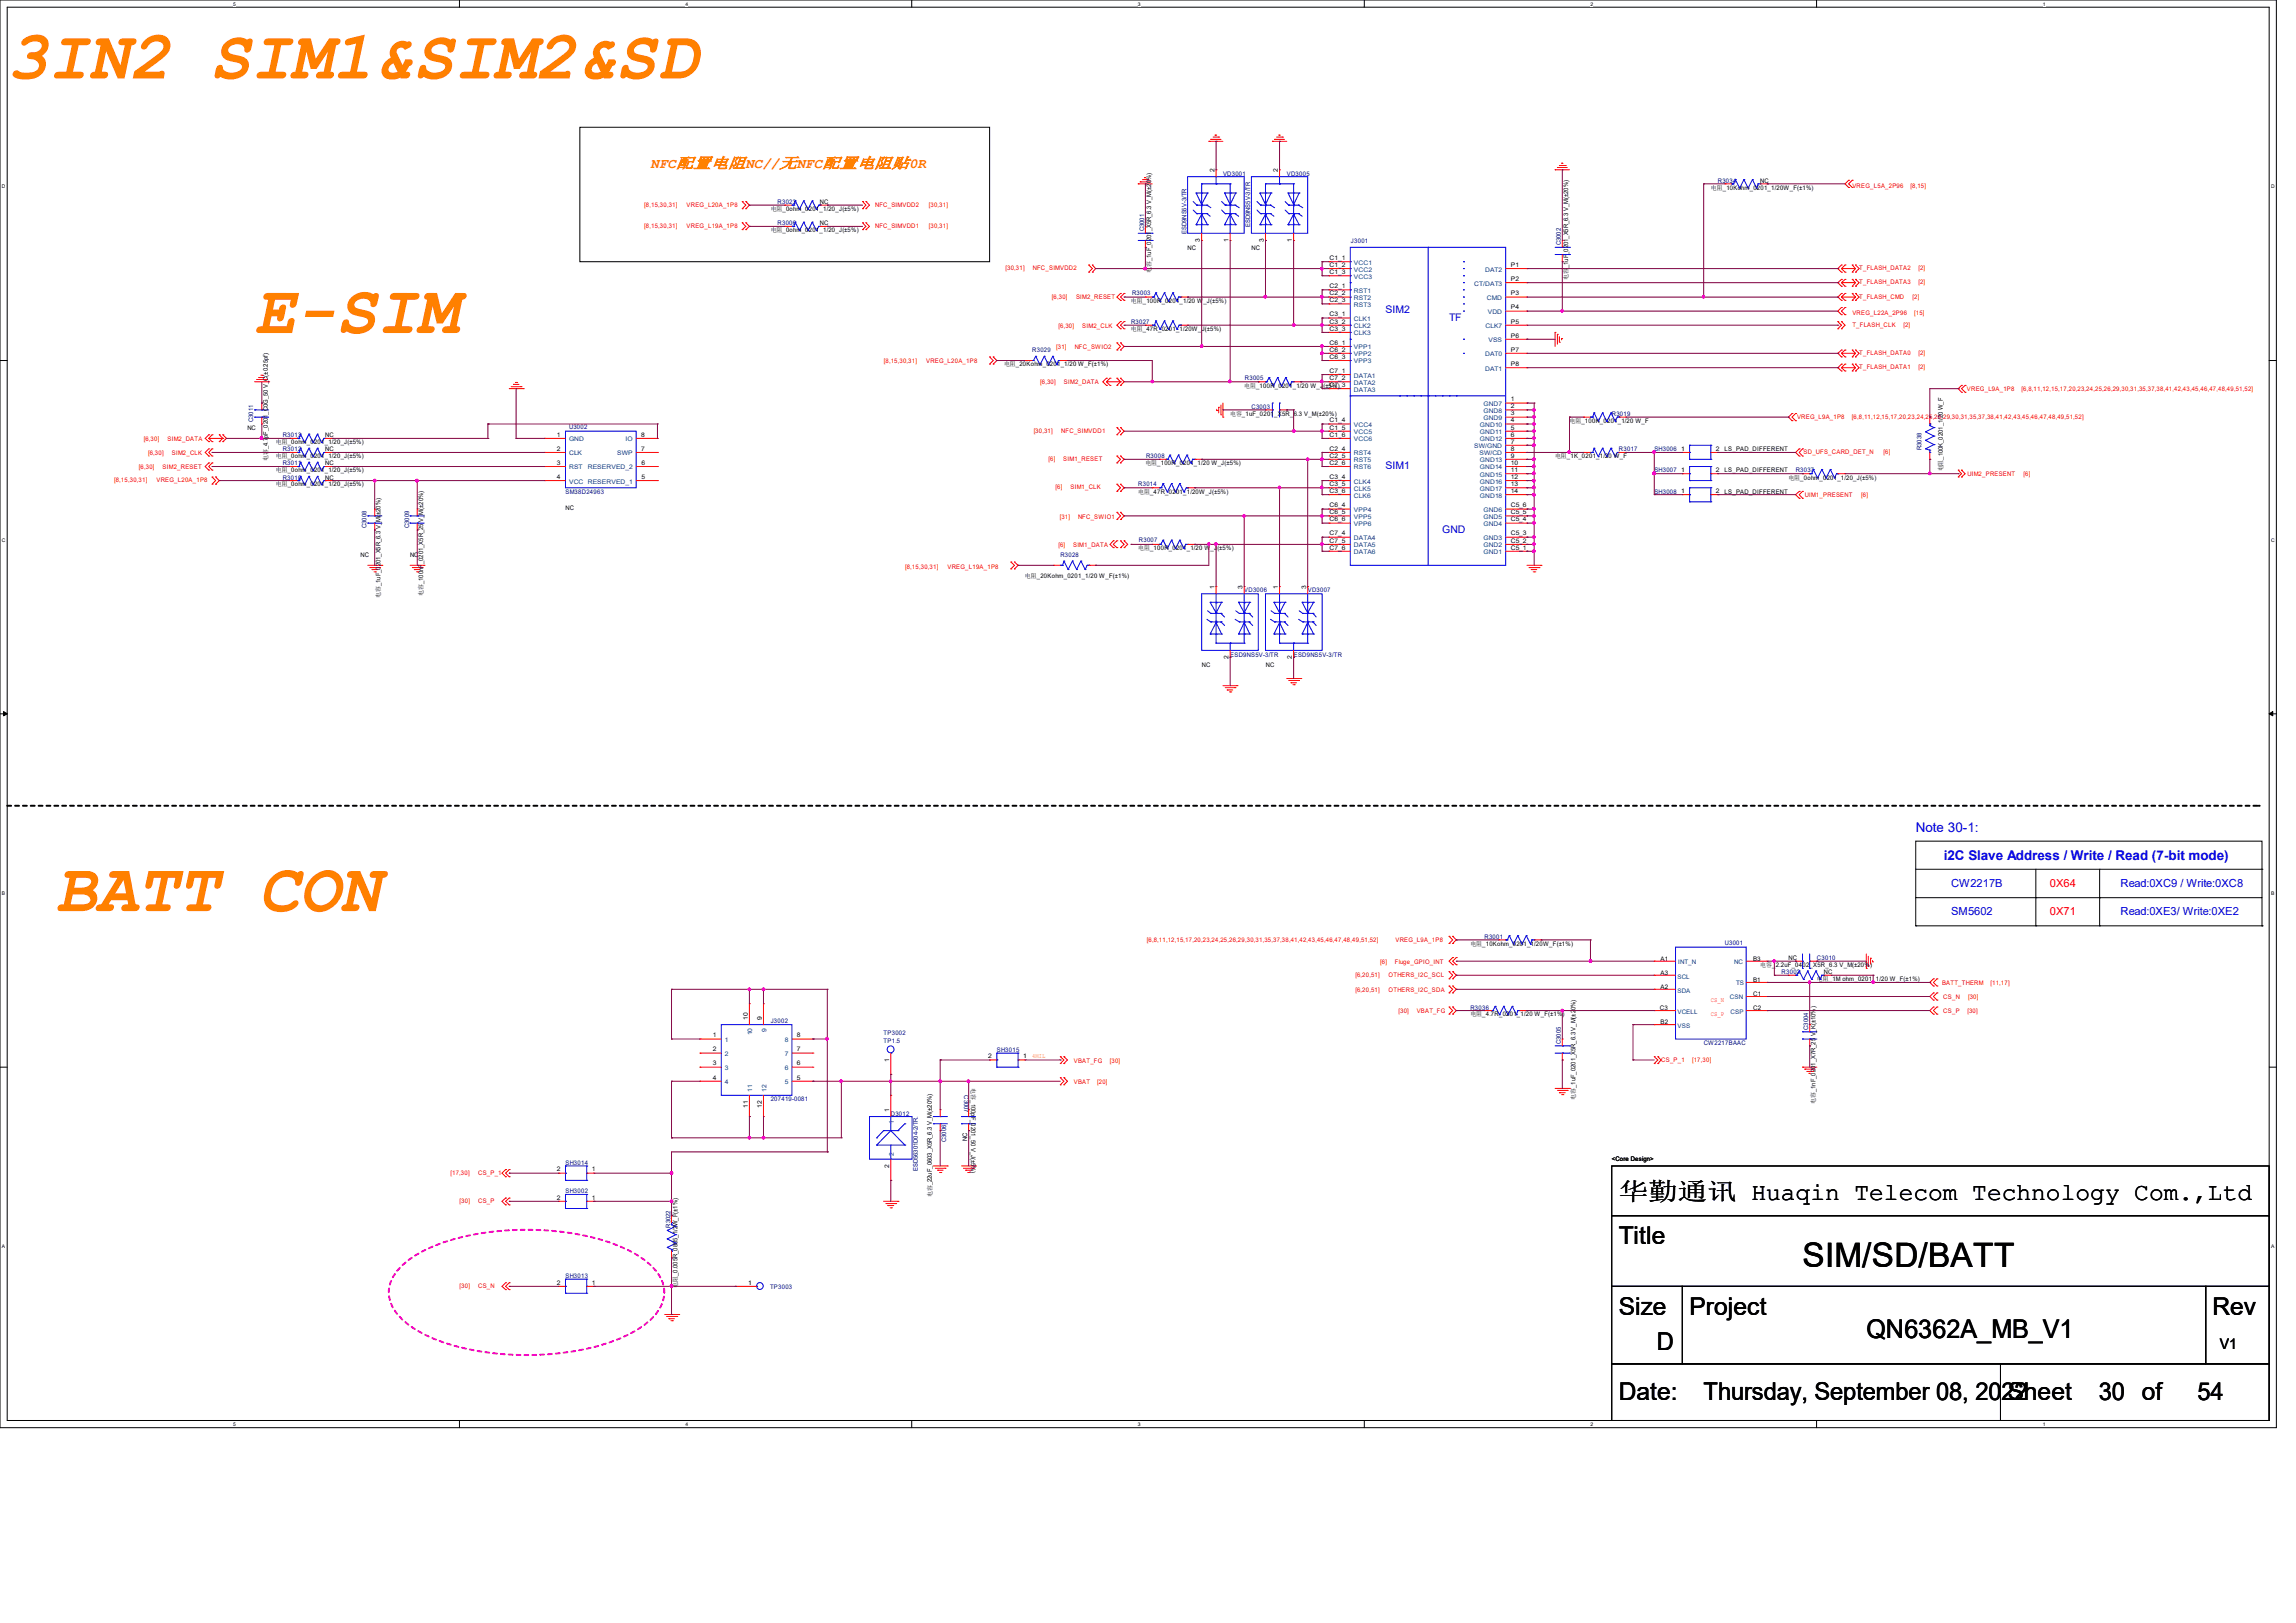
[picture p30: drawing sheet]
<svg xmlns="http://www.w3.org/2000/svg" width="297mm" height="210mm" viewBox="0 0 297 210" stroke-linecap="round" stroke-linejoin="round" font-family="sans-serif">
<defs><g id="words">
<g font-size="8.8" fill="#ff8000">
<text x=".9" y="10.2">3IN2 SIM1&amp;SIM2&amp;SD</text>
<text x="32.9" y="43.1">E-SIM</text>
<text x="7.2" y="117.9">BATT CON</text>
</g>
<text font-size="4.4" x="233.2" y="163.9">SIM/SD/BATT</text>
<text font-size="3.3" x="241.4" y="173.1">QN6362A_MB_V1</text>
<g font-size="3.2">
<text x="209.4" y="155.2">华勤通讯 Huaqin Telecom Technology Com.,Ltd</text>
<text x="209.4" y="161">Title</text>
<text x="209.4" y="170.2">Size</text>
<text x="218.6" y="170.2">Project</text>
<text x="286.2" y="170.2">Rev</text>
<text x="214.3" y="174.8">D</text>
<text x="209.4" y="181.1">Date:</text>
<text x="220.4" y="181.2">Thursday, September 08, 2022</text>
<text x="259.7" y="181.1">Sheet</text>
<text x="271.5" y="181.2">30 of</text>
<text x="284.3" y="181.2">54</text>
</g>
<text font-size="1.9" x="287.2" y="174.5">V1</text>
<text font-size="1.8" fill="#ff8000" x="84.2" y="21.7">NFC配置电阻NC//无NFC配置电阻贴0R</text>
<g font-size="1.7" fill="#00f">
<text x="247.8" y="107.7">Note 30-1:</text>
<text x="251.5" y="111.3">i2C Slave Address / Write / Read (7-bit mode)</text>
</g>
<g font-size="1.4" fill="#00f">
<text x="179.2" y="40.6">SIM2</text>
<text x="187.5" y="41.5">TF</text>
<text x="179.2" y="60.7">SIM1</text>
<text x="186.6" y="68.9">GND</text>
<text x="252.4" y="118.4">SM5602</text>
<text x="252.4" y="114.8">CW2217B</text>
<text x="274.3" y="118.4">Read:0XE3/ Write:0XE2</text>
<text x="274.3" y="114.8">Read:0XC9 / Write:0XC8</text>
</g>
<g font-size="1.4" fill="#f00">
<text x="265.2" y="118.4">0X71</text>
<text x="265.2" y="114.8">0X64</text>
</g>
<g font-size=".8">
<text x="157.1" y="22.2" transform="rotate(-90 157.1 22.2)">2</text>
<text x="165.3" y="22.2" transform="rotate(-90 165.3 22.2)">2</text>
<text x="227.7" y="23.6">NC</text>
<text x="99.7" y="27.3">电阻_0ohm_0201_1/20_J(±5%)</text>
<text x="106.1" y="29.1">NC</text>
<text x="106.1" y="26.4">NC</text>
<text x="221.3" y="24.6">电阻_10Kohm_0201_1/20W_F(±1%)</text>
<text x="99.7" y="30.1">电阻_0ohm_0201_1/20_J(±5%)</text>
<text x="148.9" y="35.3" transform="rotate(-90 148.9 35.3)">电容_1uF_0201_X5R_6.3 V_M(±20%)</text>
<text x="153.6" y="32.3">NC</text>
<text x="155.2" y="31.3" transform="rotate(-90 155.2 31.3)">3</text>
<text x="158.9" y="31.3" transform="rotate(-90 158.9 31.3)">1</text>
<text x="161.9" y="32.3">NC</text>
<text x="163.5" y="31.3" transform="rotate(-90 163.5 31.3)">3</text>
<text x="167.1" y="31.3" transform="rotate(-90 167.1 31.3)">1</text>
<text x="172" y="33.7">C1_1</text>
<text x="172" y="34.5">C1_2</text>
<text x="172" y="35.5">C1_3</text>
<text x="195.4" y="34.5">P1</text>
<text x="202.9" y="34.7" transform="rotate(-90 202.9 34.7)">_1uF_0201_X5R_6.3 V_M(±20%)</text>
<text x="146.3" y="39.2">电阻_100R_0201_1/20 W_J(±5%)</text>
<text x="172" y="37.3">C2_1</text>
<text x="172" y="38.2">C2_2</text>
<text x="172" y="39.1">C2_3</text>
<text x="172" y="40.9">C3_1</text>
<text x="172" y="41.9">C3_2</text>
<text x="195.4" y="40">P4</text>
<text x="195.4" y="38.2">P3</text>
<text x="195.4" y="41.9">P5</text>
<text x="195.4" y="36.4">P2</text>
<text x="202.9" y="36.2" transform="rotate(-90 202.9 36.2)">电容</text>
<text x="129.9" y="47.4">电阻_20Kohm_0201_1/20 W_F(±1%)</text>
<text x="146.3" y="42.8">电阻_47R_0201_1/20W_J(±5%)</text>
<text x="172" y="42.8">C3_3</text>
<text x="172" y="44.6">C6_1</text>
<text x="172" y="45.5">C6_2</text>
<text x="172" y="46.4">C6_3</text>
<text x="195.4" y="43.7">P6</text>
<text x="195.4" y="45.5">P7</text>
<text x="195.4" y="47.4">P8</text>
<text x="159.1" y="53.8">电容_1uF_0201_X5R_6.3 V_M(±20%)</text>
<text x="161" y="50.2">电阻_100R_0201_1/20 W_J(±5%)</text>
<text x="172" y="48.3">C7_1</text>
<text x="172" y="49.2">C7_2</text>
<text x="172" y="50.1">C7_3</text>
<text x="195.4" y="51.9">1</text>
<text x="195.4" y="52.8">2</text>
<text x="195.4" y="53.8">3</text>
<text x="32" y="55.6">NC</text>
<text x="34.6" y="59.6" transform="rotate(-90 34.6 59.6)">电容_4.7pF_0201_C0G_50 V_C(±0.25pf)</text>
<text x="35.7" y="59.3">电阻_0ohm_0201_1/20_J(±5%)</text>
<text x="35.7" y="57.5">电阻_0ohm_0201_1/20_J(±5%)</text>
<text x="42.1" y="58.4">NC</text>
<text x="42.1" y="56.5">NC</text>
<text x="72" y="56.5">1</text>
<text x="72" y="58.3">2</text>
<text x="82.9" y="56.5">8</text>
<text x="82.9" y="58.3">7</text>
<text x="172" y="54.6">C1_4</text>
<text x="172" y="55.6">C1_5</text>
<text x="172" y="56.5">C1_6</text>
<text x="172" y="58.3">C2_4</text>
<text x="172" y="59.2">C2_5</text>
<text x="195.4" y="54.6">4</text>
<text x="195.4" y="55.6">5</text>
<text x="195.4" y="56.5">6</text>
<text x="195.4" y="59.2">9</text>
<text x="195.4" y="58.3">8</text>
<text x="195.4" y="57.4">7</text>
<text x="201.2" y="59.3">电阻_1K_0201_1/20 W_F</text>
<text x="203" y="54.7">电阻_100K_0201_1/20 W_F</text>
<text x="217.5" y="58.3">1</text>
<text x="222" y="58.3">2</text>
<text x="223.1" y="58.4">LS_PAD_DIFFERENT</text>
<text x="35.7" y="61.1">电阻_0ohm_0201_1/20_J(±5%)</text>
<text x="35.7" y="62.9">电阻_0ohm_0201_1/20_J(±5%)</text>
<text x="42.1" y="60.2">NC</text>
<text x="42.1" y="62.1">NC</text>
<text x="72" y="60.1">3</text>
<text x="72" y="62">4</text>
<text x="73.2" y="66">NC</text>
<text x="83" y="62">5</text>
<text x="83" y="60.1">6</text>
<text x="147.2" y="63.9">电阻_47R_0201_1/20W_J(±5%)</text>
<text x="148.2" y="60.2">电阻_100R_0201_1/20 W_J(±5%)</text>
<text x="172" y="60.1">C2_6</text>
<text x="172" y="62">C3_4</text>
<text x="172" y="62.9">C3_5</text>
<text x="172" y="63.8">C3_6</text>
<text x="172" y="65.7">C6_4</text>
<text x="195.4" y="65.7">C5_6</text>
<text x="195.4" y="60.1">10</text>
<text x="195.4" y="61.1">11</text>
<text x="195.4" y="62">12</text>
<text x="195.4" y="62.9">13</text>
<text x="195.4" y="63.8">14</text>
<text x="217.5" y="61.1">1</text>
<text x="217.5" y="63.8">1</text>
<text x="222" y="61.1">2</text>
<text x="222" y="63.8">2</text>
<text x="223.1" y="61.1">LS_PAD_DIFFERENT</text>
<text x="223.1" y="63.9">LS_PAD_DIFFERENT</text>
<text x="231.4" y="62.1">电阻_0ohm_0201_1/20_J(±5%)</text>
<text x="251.3" y="61" transform="rotate(-90 251.3 61)">电阻_100K_0201_1/20 W_F</text>
<text x="147.2" y="71.2">电阻_100R_0201_1/20 W_J(±5%)</text>
<text x="172" y="66.5">C6_5</text>
<text x="172" y="67.5">C6_6</text>
<text x="172" y="69.3">C7_4</text>
<text x="172" y="70.2">C7_5</text>
<text x="172" y="71.1">C7_6</text>
<text x="195.4" y="71.1">C5_1</text>
<text x="195.4" y="70.2">C5_2</text>
<text x="195.4" y="69.3">C5_3</text>
<text x="195.4" y="67.5">C5_4</text>
<text x="195.4" y="66.5">C5_5</text>
<text x="46.7" y="72.1">NC</text>
<text x="49.2" y="77.4" transform="rotate(-90 49.2 77.4)">电容_1uF_0201_X5R_6.3 V_M(±20%)</text>
<text x="53" y="72.1">NC</text>
<text x="54.7" y="77.1" transform="rotate(-90 54.7 77.1)">电容_100nF_0201_X5R_25 V_M(±20%)</text>
<text x="132.6" y="74.8">电阻_20Kohm_0201_1/20 W_F(±1%)</text>
<text x="157.1" y="76.2" transform="rotate(-90 157.1 76.2)">1</text>
<text x="160.7" y="76.2" transform="rotate(-90 160.7 76.2)">3</text>
<text x="165.3" y="76.2" transform="rotate(-90 165.3 76.2)">1</text>
<text x="168.9" y="76.2" transform="rotate(-90 168.9 76.2)">3</text>
<text x="155.5" y="86.3">NC</text>
<text x="158.9" y="85.3" transform="rotate(-90 158.9 85.3)">2</text>
<text x="163.7" y="86.3">NC</text>
<text x="167.1" y="85.3" transform="rotate(-90 167.1 85.3)">2</text>
<text x="190.2" y="122.4">电阻_10Kohm_0201_1/20W_F(±1%)</text>
<text x="214.8" y="124.3">A1</text>
<text x="226.8" y="124.3">B3</text>
<text x="227.7" y="125.1">电容_2.2uF_0402_X5R_6.3 V_M(±20%)</text>
<text x="231.4" y="124.2">NC</text>
<text x="96.7" y="131.9" transform="rotate(-90 96.7 131.9)">10</text>
<text x="98.5" y="131.9" transform="rotate(-90 98.5 131.9)">9</text>
<text x="190.2" y="131.5">电阻_4.7R_0201_1/20 W_F(±1%)</text>
<text x="214.7" y="130.7">C3</text>
<text x="214.8" y="128">A2</text>
<text x="214.8" y="126.2">A3</text>
<text x="226.8" y="127">B1</text>
<text x="226.8" y="128.9">C1</text>
<text x="226.8" y="130.7">C2</text>
<text x="235" y="127">电阻_1M ohm_0201_1/20 W_F(±1%)</text>
<text x="235.9" y="126.1">NC</text>
<text x="92.2" y="134.2">1</text>
<text x="92.2" y="136.1">2</text>
<text x="92.2" y="137.9">3</text>
<text x="103.1" y="137.9">6</text>
<text x="103.1" y="136.1">7</text>
<text x="103.1" y="134.2">8</text>
<text x="115" y="137.4" transform="rotate(-90 115 137.4)">1</text>
<text x="127.8" y="136.9">2</text>
<text x="132.3" y="136.9">1</text>
<text x="214.8" y="132.5">B2</text>
<text x="92.2" y="139.7">4</text>
<text x="96.7" y="143.3" transform="rotate(-90 96.7 143.3)">11</text>
<text x="98.5" y="143.3" transform="rotate(-90 98.5 143.3)">12</text>
<text x="103.1" y="139.7">5</text>
<text x="115" y="143.8" transform="rotate(-90 115 143.8)">1</text>
<text x="125.6" y="140.8" transform="rotate(90 125.6 140.8)">电容_100pF_0201_50 V_J(±5%)</text>
<text x="203.8" y="142.3" transform="rotate(-90 203.8 142.3)">电容_1uF_0201_X5R_6.3 V_M(±20%)</text>
<text x="234.9" y="142.8" transform="rotate(-90 234.9 142.8)">电容_1nF_0201_X7R_25 V_K(±10%)</text>
<text x="125.1" y="147.6" transform="rotate(-90 125.1 147.6)">NC</text>
<text x="72.1" y="151.6">2</text>
<text x="72.1" y="155.2">2</text>
<text x="76.5" y="151.6">1</text>
<text x="76.5" y="155.2">1</text>
<text x="115" y="151.1" transform="rotate(-90 115 151.1)">2</text>
<text x="120.6" y="154.9" transform="rotate(-90 120.6 154.9)">电容_22uF_0603_X5R_6.3 V_M(±20%)</text>
<text x="208.5" y="150.3">&lt;Core Design&gt;</text>
<text x="72.1" y="166.2">2</text>
<text x="76.5" y="166.2">1</text>
<text x="87.6" y="166.6" transform="rotate(-90 87.6 166.6)">电阻_0.005R_0805_1/2W_F(±1%)</text>
<text x="96.8" y="166.2">1</text>
</g>
<g font-size=".8" fill="#000080">
<text x="158.2" y="22.7">VD3001</text>
<text x="166.5" y="22.7">VD3005</text>
<text x="222.2" y="23.6">R3034</text>
<text x="100.6" y="29.1">R3006</text>
<text x="100.6" y="26.4">R3023</text>
<text x="148" y="29.9" transform="rotate(-90 148 29.9)">C3001</text>
<text x="161.7" y="29.4" transform="rotate(-90 161.7 29.4)">ESD9NS5V-3/TR</text>
<text x="153.5" y="30.3" transform="rotate(-90 153.5 30.3)">ESD9NS5V-3/TR</text>
<text x="174.8" y="31.5">J3001</text>
<text x="201.9" y="31.8" transform="rotate(-90 201.9 31.8)">C3002</text>
<text x="146.3" y="41.9">R3027</text>
<text x="146.4" y="38.2">R3003</text>
<text x="133.5" y="45.6">R3029</text>
<text x="161" y="49.1">R3005</text>
<text x="161.9" y="52.9">C3003</text>
<text x="208.5" y="53.8">R3019</text>
<text x="32.8" y="54.6" transform="rotate(-90 32.8 54.6)">C3011</text>
<text x="36.6" y="58.4">R3012</text>
<text x="36.6" y="56.6">R3013</text>
<text x="73.6" y="55.6">U3002</text>
<text x="148.3" y="59.2">R3008</text>
<text x="209.4" y="58.4">R3017</text>
<text x="214" y="58.4">SH3006</text>
<text x="248.6" y="58.3" transform="rotate(-90 248.6 58.3)">R3038</text>
<text x="36.6" y="60.2">R3011</text>
<text x="36.6" y="62.1">R3010</text>
<text x="73.2" y="63.9">SM38D24963</text>
<text x="147.2" y="62.9">R3014</text>
<text x="214" y="61.1">SH3007</text>
<text x="214" y="63.9">SH3008</text>
<text x="232.3" y="61.1">R3037</text>
<text x="47.4" y="68.3" transform="rotate(-90 47.4 68.3)">C3008</text>
<text x="52.9" y="68.3" transform="rotate(-90 52.9 68.3)">C3009</text>
<text x="147.3" y="70.2">R3007</text>
<text x="137.2" y="72.1">R3028</text>
<text x="161" y="76.7">VD3006</text>
<text x="169.2" y="76.7">VD3007</text>
<text x="159.1" y="85">ESD9NS5V-3/TR</text>
<text x="167.4" y="85">ESD9NS5V-3/TR</text>
<text x="192" y="121.5">R3001</text>
<text x="223.1" y="122.3">U3001</text>
<text x="235" y="124.2">C3010</text>
<text x="190.2" y="130.6">R3036</text>
<text x="230.5" y="126.1">R3002</text>
<text x="99.7" y="132.4">J3002</text>
<text x="114.3" y="133.9">TP3002</text>
<text x="114.3" y="135">TP1.5</text>
<text x="129" y="136.1">SH3015</text>
<text x="201.9" y="135.1" transform="rotate(-90 201.9 135.1)">C3005</text>
<text x="220.4" y="135.2">CW2217BAAC</text>
<text x="233.9" y="133.3" transform="rotate(-90 233.9 133.3)">C3004</text>
<text x="99.7" y="142.5">207419-0081</text>
<text x="124.7" y="141.7" transform="rotate(90 124.7 141.7)">C3007</text>
<text x="115.2" y="144.4">D3012</text>
<text x="122.4" y="147.8" transform="rotate(-90 122.4 147.8)">C3006</text>
<text x="73.2" y="150.7">SH3014</text>
<text x="73.2" y="154.4">SH3002</text>
<text x="118.7" y="151.6" transform="rotate(-90 118.7 151.6)">ESD56301D04-2/TR.</text>
<text x="86.7" y="158.8" transform="rotate(-90 86.7 158.8)">R3022</text>
<text x="73.2" y="165.3">SH3013</text>
<text x="99.6" y="166.7">TP3003</text>
</g>
<g font-size=".8" fill="#f00">
<text x="83.3" y="26.8">[8,15,30,31]</text>
<text x="83.3" y="29.5">[8,15,30,31]</text>
<text x="88.8" y="26.8">VREG_L20A_1P8</text>
<text x="88.8" y="29.5">VREG_L19A_1P8</text>
<text x="113.2" y="29.5">NFC_SIMVDD1</text>
<text x="113.2" y="26.8">NFC_SIMVDD2</text>
<text x="120.1" y="29.5">[30,31]</text>
<text x="120.1" y="26.8">[30,31]</text>
<text x="239.6" y="24.4">VREG_L5A_2P96</text>
<text x="247.2" y="24.4">[8,15]</text>
<text x="130.1" y="35">[30,31]</text>
<text x="133.6" y="35">NFC_SIMVDD2</text>
<text x="240.5" y="35">T_FLASH_DATA2</text>
<text x="248.2" y="35">[2]</text>
<text x="136.1" y="38.6">[6,30]</text>
<text x="139.2" y="38.6">SIM2_RESET</text>
<text x="239.6" y="40.8">VREG_L22A_2P96</text>
<text x="240.5" y="36.8">T_FLASH_DATA3</text>
<text x="240.5" y="38.6">T_FLASH_CMD</text>
<text x="247.4" y="38.6">[2]</text>
<text x="247.6" y="40.8">[15]</text>
<text x="248.2" y="36.8">[2]</text>
<text x="114.3" y="47">[8,15,30,31]</text>
<text x="119.8" y="47">VREG_L20A_1P8</text>
<text x="136.6" y="45.2">[31]</text>
<text x="136.9" y="42.5">[6,30]</text>
<text x="139" y="45.2">NFC_SWIO2</text>
<text x="140" y="42.5">SIM2_CLK</text>
<text x="239.6" y="42.3">T_FLASH_CLK</text>
<text x="240.5" y="45.9">T_FLASH_DATA0</text>
<text x="240.5" y="47.8">T_FLASH_DATA1</text>
<text x="246.2" y="42.3">[2]</text>
<text x="248.2" y="45.9">[2]</text>
<text x="248.2" y="47.8">[2]</text>
<text x="134.6" y="49.7">[6,30]</text>
<text x="137.6" y="49.7">SIM2_DATA</text>
<text x="254.4" y="50.6">VREG_L9A_1P8</text>
<text x="261.5" y="50.6">[6,8,11,12,15,17,20,23,24,25,26,29,30,31,35,37,38,41,42,43,45,46,47,48,49,51,52]</text>
<text x="18.6" y="57">[6,30]</text>
<text x="19.2" y="58.8">[6,30]</text>
<text x="21.7" y="57">SIM2_DATA</text>
<text x="22.2" y="58.8">SIM2_CLK</text>
<text x="133.7" y="56">[30,31]</text>
<text x="135.7" y="59.6">[6]</text>
<text x="137.3" y="56">NFC_SIMVDD1</text>
<text x="137.5" y="59.6">SIM1_RESET</text>
<text x="232.5" y="54.3">VREG_L9A_1P8</text>
<text x="233.3" y="58.8">SD_UFS_CARD_DET_N</text>
<text x="239.6" y="54.3">[6,8,11,12,15,17,20,23,24,25,26,29,30,31,35,37,38,41,42,43,45,46,47,48,49,51,52]</text>
<text x="243.7" y="58.8">[6]</text>
<text x="14.8" y="62.4">[8,15,30,31]</text>
<text x="18" y="60.7">[6,30]</text>
<text x="20.2" y="62.4">VREG_L20A_1P8</text>
<text x="21" y="60.7">SIM2_RESET</text>
<text x="136.5" y="63.3">[6]</text>
<text x="138.5" y="63.3">SIM1_CLK</text>
<text x="233.5" y="64.3">UIM1_PRESENT</text>
<text x="240.8" y="64.3">[6]</text>
<text x="254.5" y="61.6">UIM2_PRESENT</text>
<text x="261.8" y="61.6">[6]</text>
<text x="136.9" y="70.8">[6]</text>
<text x="137.1" y="67.2">[31]</text>
<text x="138.8" y="70.8">SIM1_DATA</text>
<text x="139.5" y="67.2">NFC_SWIO1</text>
<text x="117.1" y="73.6">[8,15,30,31]</text>
<text x="122.6" y="73.6">VREG_L19A_1P8</text>
<text x="148.4" y="121.9">[6,8,11,12,15,17,20,23,24,25,26,29,30,31,35,37,38,41,42,43,45,46,47,48,49,51,52]</text>
<text x="178.5" y="124.8">[6]</text>
<text x="180.4" y="124.8">Fluge_GPIO_INT</text>
<text x="180.5" y="121.9">VREG_L9A_1P8</text>
<text x="175.3" y="126.5">[6,20,51]</text>
<text x="175.3" y="128.4">[6,20,51]</text>
<text x="179.6" y="126.5">OTHERS_I2C_SCL</text>
<text x="179.6" y="128.4">OTHERS_I2C_SDA</text>
<text x="180.9" y="131.1">[30]</text>
<text x="183.3" y="131.1">VBAT_FG</text>
<text x="221.3" y="129.6">CS_N</text>
<text x="221.3" y="131.5">CS_P</text>
<text x="251.2" y="127.4">BATT_THERM</text>
<text x="251.4" y="129.2">CS_N</text>
<text x="251.4" y="131.1">CS_P</text>
<text x="254.5" y="131.1">[30]</text>
<text x="254.6" y="129.2">[30]</text>
<text x="257.5" y="127.4">[11,17]</text>
<text x="138.9" y="137.6">VBAT_FG</text>
<text x="143.6" y="137.6">[30]</text>
<text x="214.9" y="137.4">CS_P_1</text>
<text x="218.9" y="137.4">[17,30]</text>
<text x="138.9" y="140.3">VBAT</text>
<text x="141.9" y="140.3">[20]</text>
<text x="58.3" y="152">[17,30]</text>
<text x="59.5" y="155.7">[30]</text>
<text x="61.9" y="152">CS_P_1</text>
<text x="61.9" y="155.7">CS_P</text>
<text x="59.5" y="166.7">[30]</text>
<text x="61.9" y="166.7">CS_N</text>
</g>
<g font-size=".8" fill="#004080">
<text x="175.1" y="34.2">VCC1</text>
<text x="175.1" y="35.1">VCC2</text>
<text x="192.1" y="35.1">DAT2</text>
<text x="175.1" y="36.1">VCC3</text>
<text x="175.1" y="37.9">RST1</text>
<text x="175.1" y="38.8">RST2</text>
<text x="175.1" y="39.7">RST3</text>
<text x="175.1" y="41.5">CLK1</text>
<text x="190.7" y="37">CT/DAT3</text>
<text x="192.3" y="38.8">CMD</text>
<text x="192.5" y="40.6">VDD</text>
<text x="175.1" y="42.5">CLK2</text>
<text x="175.1" y="43.4">CLK3</text>
<text x="175.1" y="45.2">VPP1</text>
<text x="175.1" y="46.1">VPP2</text>
<text x="175.1" y="47">VPP3</text>
<text x="192.1" y="46.1">DAT0</text>
<text x="192.1" y="48">DAT1</text>
<text x="192.2" y="42.5">CLK7</text>
<text x="192.5" y="44.3">VSS</text>
<text x="175.1" y="48.9">DATA1</text>
<text x="175.1" y="49.8">DATA2</text>
<text x="175.1" y="50.7">DATA3</text>
<text x="191.9" y="52.5">GND7</text>
<text x="191.9" y="53.4">GND8</text>
<text x="73.6" y="57.1">GND</text>
<text x="73.6" y="58.9">CLK</text>
<text x="79.8" y="58.9">SWP</text>
<text x="80.9" y="57.1">IO</text>
<text x="175.1" y="55.2">VCC4</text>
<text x="175.1" y="56.2">VCC5</text>
<text x="175.1" y="57.1">VCC6</text>
<text x="175.1" y="58.9">RST4</text>
<text x="175.1" y="59.8">RST5</text>
<text x="190.7" y="58">SW/GND</text>
<text x="191.4" y="58.9">SW/CD</text>
<text x="191.4" y="55.2">GND10</text>
<text x="191.4" y="56.2">GND11</text>
<text x="191.4" y="57.1">GND12</text>
<text x="191.4" y="59.8">GND13</text>
<text x="191.9" y="54.4">GND9</text>
<text x="73.6" y="60.7">RST</text>
<text x="73.6" y="62.6">VCC RESERVED_1</text>
<text x="76" y="60.7">RESERVED_2</text>
<text x="175.1" y="60.7">RST6</text>
<text x="175.1" y="62.6">CLK4</text>
<text x="175.1" y="63.5">CLK5</text>
<text x="175.1" y="64.4">CLK6</text>
<text x="191.4" y="60.7">GND14</text>
<text x="191.4" y="61.7">GND15</text>
<text x="191.4" y="62.6">GND16</text>
<text x="191.4" y="63.5">GND17</text>
<text x="191.4" y="64.4">GND18</text>
<text x="175.1" y="66.2">VPP4</text>
<text x="175.1" y="67.1">VPP5</text>
<text x="175.1" y="68.1">VPP6</text>
<text x="175.1" y="69.9">DATA4</text>
<text x="175.1" y="70.8">DATA5</text>
<text x="175.1" y="71.7">DATA6</text>
<text x="191.9" y="71.7">GND1</text>
<text x="191.9" y="70.8">GND2</text>
<text x="191.9" y="69.9">GND3</text>
<text x="191.9" y="68.1">GND4</text>
<text x="191.9" y="67.1">GND5</text>
<text x="191.9" y="66.2">GND6</text>
<text x="217.1" y="124.8">INT_N</text>
<text x="224.3" y="124.8">NC</text>
<text x="217" y="128.4">SDA</text>
<text x="217" y="126.6">SCL</text>
<text x="217" y="131.2">VCELL</text>
<text x="223.8" y="129.3">CSN</text>
<text x="223.9" y="131.2">CSP</text>
<text x="224.6" y="127.5">TS</text>
<text x="93.8" y="134.8">1</text>
<text x="93.8" y="136.6">2</text>
<text x="97.3" y="134" transform="rotate(-90 97.3 134)">10</text>
<text x="99.1" y="133.5" transform="rotate(-90 99.1 133.5)">9</text>
<text x="101.5" y="136.6">7</text>
<text x="101.5" y="134.8">8</text>
<text x="217" y="133">VSS</text>
<text x="93.8" y="138.5">3</text>
<text x="93.8" y="140.3">4</text>
<text x="97.3" y="141.3" transform="rotate(-90 97.3 141.3)">11</text>
<text x="99.1" y="141.3" transform="rotate(-90 99.1 141.3)">12</text>
<text x="101.5" y="140.3">5</text>
<text x="101.5" y="138.5">6</text>
<text x="115.6" y="149.5" transform="rotate(-90 115.6 149.5)">2</text>
<text x="115.6" y="145.4" transform="rotate(-90 115.6 145.4)">1</text>
</g>
<text font-size=".8" fill="#ff8000" x="133.5" y="136.9">4MIL</text>
<g font-size=".6">
<text x="30.2" y=".7">5</text>
<text x="88.7" y=".7">4</text>
<text x="147.2" y=".7">3</text>
<text x="205.7" y=".7">2</text>
<text x="264.2" y=".7">1</text>
<text x=".3" y="24.4">D</text>
<text x="293.8" y="24.4">D</text>
<text x=".3" y="70.1">C</text>
<text x="293.8" y="70.1">C</text>
<text x=".3" y="115.8">B</text>
<text x="293.8" y="115.8">B</text>
<text x=".3" y="161.5">A</text>
<text x="293.8" y="161.5">A</text>
<text x="30.2" y="184.5">5</text>
<text x="88.7" y="184.5">4</text>
<text x="147.2" y="184.5">3</text>
<text x="205.7" y="184.5">2</text>
<text x="264.2" y="184.5">1</text>
</g>
</g></defs>
<path d="M0 0h294.5v184.7h-294.5zM.9 .9h292.6v182.9h-292.6z" fill="none" stroke="#000" stroke-width=".13"/>
<g fill="#fff">
<path d="M30.2 .1h.3v.7h-.3z"/>
<path d="M30.2 183.9h.3v.8h-.3z"/>
</g>
<path d="M59.4 0v.9M59.4 183.8v.9" fill="none" stroke="#000" stroke-width=".13"/>
<g fill="#fff">
<path d="M88.7 .1h.3v.7h-.3z"/>
<path d="M88.7 183.9h.3v.8h-.3z"/>
</g>
<path d="M117.9 0v.9M117.9 183.8v.9" fill="none" stroke="#000" stroke-width=".13"/>
<g fill="#fff">
<path d="M147.2 .1h.3v.7h-.3z"/>
<path d="M147.2 183.9h.3v.8h-.3z"/>
</g>
<path d="M176.5 0v.9M176.5 183.8v.9" fill="none" stroke="#000" stroke-width=".13"/>
<g fill="#fff">
<path d="M205.7 .1h.4v.7h-.4z"/>
<path d="M205.7 183.9h.4v.8h-.4z"/>
</g>
<path d="M235 0v.9M235 183.8v.9" fill="none" stroke="#000" stroke-width=".13"/>
<g fill="#fff">
<path d="M264.2 .1h.4v.7h-.4z"/>
<path d="M264.2 183.9h.4v.8h-.4z"/>
<path d="M.3 23.8h.4v.7h-.4z"/>
<path d="M293.8 23.8h.5v.7h-.5z"/>
<path d="M.3 69.5h.4v.7h-.4z"/>
<path d="M293.8 69.5h.5v.7h-.5z"/>
</g>
<path d="M0 46.7h.9M293.5 46.7h1" fill="none" stroke="#000" stroke-width=".13"/>
<g fill="#fff">
<path d="M.3 115.2h.4v.8h-.4z"/>
<path d="M293.8 115.2h.4v.8h-.4z"/>
</g>
<path d="M0 92.4h.9M293.5 92.4h1" fill="none" stroke="#000" stroke-width=".13"/>
<path d="M.5 92.1l.4 .3-.4 .2zM293.5 92.4l.5-.3v.5z" fill="#000" stroke="#000" stroke-width=".13"/>
<g fill="#fff">
<path d="M.3 161h.3v.7h-.3z"/>
<path d="M293.8 161h.4v.7h-.4z"/>
</g>
<g fill="none" stroke="#000" stroke-width=".13">
<path d="M75 16.5h53v17.4h-53zM247.8 119.8h.1M247.8 112.5h44.8M247.8 116.2v3.6M247.8 119.8h44.8M247.8 108.8h44.8v7.4h-44.8zM263.4 116.2h.1M263.4 119.8h.1M263.4 112.5v7.3M271.6 116.2h.1M271.6 119.8h.1M271.6 112.5v7.3"/>
<path d="M292.6 112.5h.1M292.6 119.8h.1M292.6 116.2v3.6M0 138.1h.9M293.5 138.1h1M208.5 157.3h85v9.2h-85zM208.5 150.9h85v6.4h-85zM208.5 166.5h9.1v10h-9.1zM208.5 176.5h50.3v7.3h-50.3zM217.6 166.5h67.7v10h-67.7zM258.8 176.5h34.7v7.3h-34.7zM285.3 166.5h8.2v10h-8.2z"/>
</g>
<path d="M.9 104.3h291.3M292.2 104.3h.1" fill="none" stroke="#000" stroke-width=".25" stroke-dasharray=".5 .5"/>
<path d="M51.9 163.9a16.3 16.3 0 0 1 7.2-3.7 35.7 35.7 0 0 1 21 1 10.1 10.1 0 0 1 5.4 4.3 4.3 4.3 0 0 1-1.1 5.1 16.3 16.3 0 0 1-7.3 3.6 35.7 35.7 0 0 1-20.9-.9 10.1 10.1 0 0 1-5.5-4.3 4.3 4.3 0 0 1 1.2-5.1z" fill="none" stroke="#f0f" stroke-width=".25" stroke-dasharray=".5 .5"/>
<g fill="none" stroke="#f00" stroke-width=".13">
<path d="M156.4 18.3h.1M156.4 18.3h1.8M156.6 18h.1M156.6 18h1.3M156.9 17.7h.7M157.2 17.5h.1M157.2 17.5h.2M157.6 17.7h.1M164.6 18.3h1.9M164.6 18.3h.1M164.9 18h.1M164.9 18h1.3"/>
<path d="M165.1 17.7h.8M165.4 17.5h.1M165.4 17.5h.2M165.9 17.7h.1M96 26.1h.1M96 27h.1M96 28.8h.1M96 29.7h.1M96 26.1l.5 .4-.5 .5M96 28.8l.5 .5-.5 .4M96.5 26.1l.4 .4-.4 .5M96.5 28.8l.4 .5-.4 .4"/>
<path d="M96.5 27h.1M96.5 26.1h.1M96.5 29.7h.1M96.5 28.8h.1M101.5 29.3h.9M101.5 26.5h.9M101.5 29.3h.1M101.5 26.5h.1M106.1 29.3h.9M106.1 26.5h.9M107 29.3h.1M107 26.5h.1"/>
<path d="M111.6 28.8l.4 .5-.4 .4M111.6 26.1l.4 .4-.4 .5M111.6 29.7h.1M111.6 28.8h.1M111.6 27h.1M111.6 26.1h.1M112 29.7h.1M112 28.8h.1M112 27h.1M112 26.1h.1M112 28.8l.5 .5-.5 .4M112 26.1l.5 .4-.5 .5"/>
<path d="M140.8 34.3h.1M140.8 35.2h.1M140.8 34.3l.5 .5-.5 .4M141.3 35.2h.1M141.3 34.3h.1M141.3 34.3l.4 .5-.4 .4M144.9 38l-.4 .4 .4 .5M144.9 38.9h.1M144.9 38h.1M145.4 38l-.5 .4 .5 .5M145.4 38.9h.1M145.4 38h.1"/>
<path d="M147.2 23.8h.1M147.2 23.8h1.9M147.5 23.5h.1M147.5 23.5h1.3M147.8 23.2h.7M148 23h.3M148 23h.1M148.2 38.4h.9M148.2 29.3h.1M148.2 32h.1M148.2 38.4h.1M148.2 29.3v.9"/>
<path d="M148.2 31.1v.9M148.5 23.2h.1M152.7 38.4h.9M153.6 38.4h.1M155.4 31.1h.1M155.4 30.2v.9M157.3 22h.1M157.3 22v.9M159.1 31.1h.1M159.1 30.2v.9M163.7 31.1h.1M163.7 30.2v.9"/>
<path d="M165.5 22h.1M165.5 22v.9M167.3 31.1h.1M167.3 30.2v.9M171.9 34.8h2.8M171.9 38.4h2.8M171.9 33.9h2.8M171.9 35.7h2.8M171.9 37.5h2.8M171.9 39.3h2.8M171.9 33.9h.1M171.9 34.8h.1"/>
<path d="M171.9 35.7h.1M171.9 37.5h.1M171.9 38.4h.1M171.9 39.3h.1M194.8 34.8h2.7M194.8 36.6h2.7M194.8 38.4h2.7M197.5 34.8h.1M197.5 36.6h.1M197.5 38.4h.1M201.2 22h.1M201.2 22h1.8"/>
<path d="M201.5 21.7h1.2M201.5 21.7h.1M201.7 21.4h.8M202 21.1h.2M202 21.1h.1M202.1 31.1h.1M202.1 33.9h.1M202.1 31.1v.9M202.1 32.9v1M202.5 21.4h.1M223.1 23.8h.9M223.1 23.8h.1"/>
<path d="M227.7 23.8h.9M228.6 23.8h.1M238.2 34.3l-.5 .5 .5 .4M238.2 36.2l-.5 .4 .5 .4M238.2 38l-.5 .4 .5 .5M238.2 39.8l-.5 .5 .5 .4M238.2 35.2h.1M238.2 34.3h.1M238.2 34.8h.1M238.2 37h.1M238.2 36.2h.1M238.2 36.6h.1"/>
<path d="M238.2 38.9h.1M238.2 38h.1M238.2 38.4h.1M238.2 39.8h.1M238.2 34.8l.5 .4M238.2 36.6l.5 .4M238.2 38.4l.5 .5M238.2 34.8h1.8M238.2 36.6h1.8M238.2 38.4h1.8M238.7 34.3l-.5 .5M238.7 36.2l-.5 .4"/>
<path d="M238.7 38l-.5 .4M238.7 39.8l-.5 .5 .5 .4M238.7 34.3h.1M238.7 35.2h.1M238.7 36.2h.1M238.7 37h.1M238.7 38h.1M238.7 38.9h.1M238.7 39.8h.1M239.1 23.3l-.4 .5 .4 .5M239.1 23.3h.1M239.1 24.3h.1"/>
<path d="M239.6 23.3l-.5 .5 .5 .5M239.6 34.3h.1M239.6 35.2h.1M239.6 36.2h.1M239.6 37h.1M239.6 38h.1M239.6 38.9h.1M239.6 24.3h.1M239.6 23.3h.1M239.6 34.3l.4 .5M239.6 36.2l.4 .4M239.6 38l.4 .4"/>
<path d="M240 34.3l.5 .5-.5 .4M240 36.2l.5 .4-.5 .4M240 38l.5 .4-.5 .5M240 34.3h.1M240 35.2h.1M240 36.2h.1M240 37h.1M240 38h.1M240 38.9h.1M240 34.8l-.4 .4M240 36.6l-.4 .4M240 38.4l-.4 .5"/>
<path d="M27 57.1h.1M27 56.3h.1M27 59h.1M27 58.1h.1M27 59.9h.1M27 56.7l.4 .5M27 56.7h1.8M27 56.3l-.5 .4 .5 .5M27 58.1l-.5 .4 .5 .5M27 59.9l-.5 .5 .5 .4M27.4 56.3l-.4 .4M27.4 58.1l-.4 .4 .4 .5"/>
<path d="M27.4 59.9l-.4 .5 .4 .4M27.4 57.1h.1M27.4 56.3h.1M27.4 59h.1M27.4 58.1h.1M27.4 59.9h.1M28.4 56.3l.4 .4M28.4 57.1h.1M28.4 56.3h.1M28.8 56.3l.5 .4-.5 .5M28.8 56.3h.1M28.8 57.1h.1"/>
<path d="M28.8 56.7h.1M28.8 56.7l-.4 .5M32.9 49.4h1.9M33.2 49.1h1.3M33.5 48.9h.1M33.5 48.9h.7M33.7 48.6h.3M33.9 52.2h.1M33.9 54.9h.1M33.9 52.2v.8M33.9 54v.9M34 48.6h.1"/>
<path d="M34.5 49.1h.1M34.8 49.4h.1M37.5 56.7h.9M37.5 58.5h.9M37.5 58.5h.1M37.5 56.7h.1M42.1 56.7h.9M42.1 58.5h.9M43 58.5h.1M43 56.7h.1M65.9 50.3h1.8M66.1 50h1.3"/>
<path d="M66.4 49.7h.1M66.4 49.7h.7M66.7 49.5h.1M66.8 49.5h.1M67.4 50h.1M67.7 50.3h.1M70.4 56.7h.1M70.4 58.5h.1M70.4 56.7h2.8M70.4 58.5h2.8M82.3 56.7h2.7M82.3 58.5h2.7"/>
<path d="M85 58.5h.1M85 56.7h.1M128 46.2h.1M128 47.1h.1M128 46.2l.5 .5-.5 .4M128.5 46.2l.4 .5-.4 .4M128.5 47.1h.1M128.5 46.2h.1M132.6 46.7h.1M132.6 46.7h.9M137.2 46.7h.9M138.1 46.7h.1"/>
<path d="M143.1 48.9l-.4 .5 .4 .5M143.1 49.9h.1M143.1 48.9h.1M143.1 49.4h1.8M143.1 49.4l.5 .5M143.6 48.9l-.5 .5M143.6 49.9h.1M143.6 48.9h.1M144.5 49.9h.1M144.5 48.9h.1M144.5 55.3h.1M144.5 56.3h.1"/>
<path d="M144.5 59h.1M144.5 59.9h.1M144.5 44.4h.1M144.5 45.3h.1M144.5 48.9l.4 .5M144.5 55.3l.4 .5-.4 .5M144.5 59l.4 .4-.4 .5M144.5 44.4l.4 .4-.4 .5M144.9 41.6l-.4 .5 .4 .4M144.9 42.5h.1M144.9 41.6h.1M144.9 48.9h.1"/>
<path d="M144.9 49.9h.1M144.9 49.4h.1M144.9 56.3h.1M144.9 55.3h.1M144.9 59.9h.1M144.9 59h.1M144.9 45.3h.1M144.9 44.4h.1M144.9 49.4l-.4 .5M144.9 48.9l.5 .5-.5 .5M144.9 55.3l.5 .5-.5 .5M144.9 59l.5 .4-.5 .5"/>
<path d="M144.9 44.4l.5 .4-.5 .5M145.4 41.6l-.5 .5 .5 .4M145.4 42.5h.1M145.4 41.6h.1M148.2 42.1h.9M148.2 42.1h.1M150 59.4h.9M150 59.4h.1M152.7 42.1h.9M153.6 42.1h.1M154.6 59.4h.8M155.4 59.4h.1"/>
<path d="M157.4 53.1h.1M157.4 53v.1M157.6 52.7h.1M157.6 52.7v.7M157.9 53.7h.1M157.9 52.4v1.3M158.2 54h.1M158.2 52.2v1.8M162.8 49.4h.1M162.8 49.4h.9M163.7 53h.9M163.7 53h.1"/>
<path d="M165.5 53h1M166.5 53h.1M167.3 49.4h1M168.3 49.4h.1M171.9 50.3h2.8M171.9 49.4h2.8M171.9 45.7h2.8M171.9 56.7h2.8M171.9 41.1h2.8M171.9 42.1h2.8M171.9 43h2.8M171.9 44.8h2.8"/>
<path d="M171.9 46.7h2.8M171.9 48.5h2.8M171.9 54.9h2.8M171.9 55.8h2.8M171.9 58.5h2.8M171.9 59.4h2.8M171.9 41.1h.1M171.9 42.1h.1M171.9 43h.1M171.9 44.8h.1M171.9 45.7h.1M171.9 46.7h.1"/>
<path d="M171.9 48.5h.1M171.9 49.4h.1M171.9 50.3h.1M171.9 54.9h.1M171.9 55.8h.1M171.9 56.7h.1M171.9 58.5h.1M171.9 59.4h.1M194.8 45.7h2.7M194.8 47.6h2.7M194.8 56.7h2.7M194.8 42.1h2.7"/>
<path d="M194.8 54.9h2.7M194.8 55.8h2.7M194.8 58.5h2.7M194.8 59.4h2.7M194.8 40.3h2.7M194.8 43.9h2.7M194.8 52.2h2.7M194.8 53h2.7M194.8 54h2.7M194.8 57.6h2.7M197.5 40.3h.1M197.5 42.1h.1"/>
<path d="M197.5 43.9h.1M197.5 45.7h.1M197.5 47.6h.1M197.5 52.2h.1M197.5 53h.1M197.5 54h.1M197.5 54.9h.1M197.5 55.8h.1M197.5 56.7h.1M197.5 57.6h.1M197.5 58.5h.1M197.5 59.4h.1"/>
<path d="M201.2 43h.1M201.2 43v1.8M201.5 43.3h.1M201.5 43.3v1.2M201.7 44.3h.1M201.7 43.6v.7M202 43.8h.1M202 43.8v.2M204.9 54h.1M204.9 58.5h.1M204.9 58.5h.8M204.9 54h.8"/>
<path d="M209.4 58.5h.9M209.4 54h.9M210.3 54h.1M210.3 58.5h.1M217.6 58.5h.1M217.6 58.5h1M221.3 58.5h.9M222.2 58.5h.1M231.8 53.5l-.4 .5 .4 .4M231.8 54.4h.1M231.8 53.5h.1M232.3 53.5l-.5 .5 .5 .4"/>
<path d="M232.3 53.5h.1M232.3 54.4h.1M232.7 58.1l-.4 .4 .4 .5M232.7 58.1h.1M232.7 59h.1M233.2 58.1l-.5 .4 .5 .5M233.2 59h.1M233.2 58.1h.1M237.7 41.6h.1M237.7 42.5h.1M237.7 41.6l.5 .5-.5 .4M238.2 45.3l-.5 .4 .5 .5"/>
<path d="M238.2 47.1l-.5 .5 .5 .4M238.2 40.7h.1M238.2 41.6h.1M238.2 42.5h.1M238.2 46.2h.1M238.2 45.3h.1M238.2 45.7h.1M238.2 48h.1M238.2 47.1h.1M238.2 47.6h.1M238.2 45.7l.5 .5M238.2 47.6l.5 .4"/>
<path d="M238.2 41.6l.5 .5-.5 .4M238.2 45.7h1.8M238.2 47.6h1.8M238.7 45.3l-.5 .4M238.7 47.1l-.5 .5M238.7 40.7h.1M238.7 45.3h.1M238.7 46.2h.1M238.7 47.1h.1M238.7 48h.1M239.6 45.3h.1M239.6 46.2h.1"/>
<path d="M239.6 47.1h.1M239.6 48h.1M239.6 45.3l.4 .4M239.6 47.1l.4 .5M240 45.3l.5 .4-.5 .5M240 47.1l.5 .5-.5 .4M240 45.3h.1M240 46.2h.1M240 47.1h.1M240 48h.1M240 45.7l-.4 .5M240 47.6l-.4 .4"/>
<path d="M249.6 54h.1M249.6 59.4h.1M249.6 54v.9M249.6 58.5v.9M253.7 49.9l-.4 .4 .4 .5M253.7 50.8h.1M253.7 49.9h.1M254.2 49.9h.1M254.2 50.8h.1M254.2 49.9l-.5 .4 .5 .5M27 60.8h.1M27.4 61.7l.5 .5-.5 .5"/>
<path d="M27.4 60.8h.1M27.4 61.7h.1M27.4 62.7h.1M27.9 61.7l.5 .5-.5 .5M27.9 62.7h.1M27.9 61.7h.1M37.5 60.4h.9M37.5 62.2h.9M37.5 60.4h.1M37.5 62.2h.1M42.1 60.4h.9M42.1 62.2h.9"/>
<path d="M43 60.4h.1M43 62.2h.1M47.6 73.2h1.8M47.8 73.4h1.3M48.1 73.7h.8M48.1 73.7h.1M48.4 74h.2M48.5 65.9h.1M48.5 68.6h.1M48.5 65.9v.9M48.5 67.7v.9M48.6 74h.1"/>
<path d="M49.1 73.4h.1M49.4 73.2h.1M53 73.2h1.9M53.3 73.4h1.3M53.6 73.7h.1M53.6 73.7h.7M53.9 74h.2M54 65.9h.1M54 68.6h.1M54 65.9v.9M54 67.7v.9M54.1 74h.1"/>
<path d="M54.6 73.4h.1M54.9 73.2h.1M70.4 60.4h.1M70.4 62.2h.1M70.4 60.4h2.8M70.4 62.2h2.8M82.3 60.4h2.7M82.3 62.2h2.7M85 62.2h.1M85 60.4h.1M130.8 72.7h.1M130.8 73.6h.1"/>
<path d="M130.8 72.7l.4 .5-.4 .4M131.2 73.6h.1M131.2 72.7h.1M131.2 72.7l.5 .5-.5 .4M136.3 73.2h.9M136.3 73.2h.1M140.8 73.2h.9M141.7 73.2h.1M144 70.9h.1M144 70h.1M144 70l-.4 .4 .4 .5M144.5 70l-.5 .4 .5 .5"/>
<path d="M144.5 62.7h.1M144.5 63.6h.1M144.5 66.3h.1M144.5 67.2h.1M144.5 70h.1M144.5 70.9h.1M144.5 62.7l.4 .4-.4 .5M144.5 66.3l.4 .5-.4 .4M144.9 63.6h.1M144.9 62.7h.1M144.9 67.2h.1M144.9 66.3h.1"/>
<path d="M144.9 70h.1M144.9 70.9h.1M144.9 62.7l.5 .4-.5 .5M144.9 66.3l.5 .5-.5 .4M144.9 70l.5 .4-.5 .5M145.4 70l.5 .4-.5 .5M145.4 70h.1M145.4 70.9h.1M149.1 63.1h.1M149.1 70.4h.1M149.1 70.4h.9M149.1 63.1h.9"/>
<path d="M153.6 70.4h1M153.6 63.1h1M154.6 63.1h.1M154.6 70.4h.1M157.3 75.9h.1M157.3 75.9v.9M161 75.9h.1M161 75.9v.9M165.5 75.9h.1M165.5 75.9v.9M169.2 75.9h.1M169.2 75.9v.9"/>
<path d="M171.9 71.3h2.8M171.9 70.4h2.8M171.9 69.5h2.8M171.9 60.4h2.8M171.9 62.2h2.8M171.9 63.1h2.8M171.9 64h2.8M171.9 65.9h2.8M171.9 66.8h2.8M171.9 67.7h2.8M171.9 60.4h.1M171.9 62.2h.1"/>
<path d="M171.9 63.1h.1M171.9 64h.1M171.9 65.9h.1M171.9 66.8h.1M171.9 67.7h.1M171.9 69.5h.1M171.9 70.4h.1M171.9 71.3h.1M194.8 71.3h2.7M194.8 70.4h2.7M194.8 69.5h2.7M194.8 60.4h2.7"/>
<path d="M194.8 62.2h2.7M194.8 63.1h2.7M194.8 64h2.7M194.8 65.9h2.7M194.8 66.8h2.7M194.8 67.7h2.7M194.8 61.3h2.7M197.5 71.3h.1M197.5 70.4h.1M197.5 69.5h.1M197.5 67.7h.1M197.5 66.8h.1"/>
<path d="M197.5 65.9h.1M197.5 60.4h.1M197.5 61.3h.1M197.5 62.2h.1M197.5 63.1h.1M197.5 64h.1M197.5 73.2h1.8M197.8 73.4h1.3M198.1 73.7h.1M198.1 73.7h.7M198.3 74h.2M198.5 74h.1"/>
<path d="M199.1 73.4h.1M199.3 73.2h.1M217.6 61.3h.1M217.6 64h.1M217.6 64h1M217.6 61.3h1M221.3 64h.9M221.3 61.3h.9M222.2 61.3h.1M222.2 64h.1M232.7 63.6l-.4 .4 .4 .5M232.7 63.6h.1"/>
<path d="M232.7 64.5h.1M233.2 61.3h.9M233.2 63.6l-.5 .4 .5 .5M233.2 64.5h.1M233.2 63.6h.1M233.2 61.3h.1M237.7 61.3h1M238.7 61.3h.1M253.3 60.8h.1M253.3 61.7h.1M253.3 60.8l.4 .5-.4 .4M253.7 60.8l.5 .5-.5 .4"/>
<path d="M253.7 60.8h.1M253.7 61.7h.1M158.2 88.7h1.8M158.5 89h1.3M158.7 89.3h.1M158.8 89.3h.7M159 89.5h.2M159.1 85h.1M159.1 84.2v.8M159.2 89.5h.1M159.8 89h.1M160 88.7h.1"/>
<path d="M166.5 87.8h1.8M166.7 88.1h1.3M167 88.3h.1M167 88.3h.7M167.3 88.6h.1M167.3 85h.1M167.3 84.2v.8M167.4 88.6h.1M168 88.1h.1M168.3 87.8h.1M90.6 134.5h.1M90.6 136.3h.1"/>
<path d="M90.6 138.1h.1M90.6 139.9h.1M90.6 138.1h2.7M90.6 134.5h2.7M90.6 136.3h2.7M90.6 139.9h2.7M96.9 129.9h.1M96.9 129.9v2.7M98.8 129.9h.1M98.8 129.9v2.7M102.4 138.1h2.8M102.4 134.5h2.8"/>
<path d="M102.4 136.3h2.8M102.4 139.9h2.8M105.2 139.9h.1M105.2 138.1h.1M105.2 136.3h.1M105.2 134.5h.1M115.2 139h.1M115.2 136.3v2.7M128 137.2h.9M128 137.2h.1M131.7 137.2h.9M132.6 137.2h.1"/>
<path d="M137.2 139.4h.1M137.2 137.6h.1M137.2 136.7h.1M137.2 139.4l.4 .5-.4 .5M137.2 136.7l.4 .5-.4 .4M137.6 139.4h.1M137.6 137.6h.1M137.6 136.7h.1M137.6 139.4l.5 .5-.5 .5M137.6 136.7l.5 .5-.5 .4M187.5 121.2h.1M187.5 122.1h.1"/>
<path d="M187.5 130.3h.1M187.5 131.2h.1M187.5 125.7h.1M187.5 126.7h.1M187.5 127.6h.1M187.5 128.5h.1M187.5 121.2l.4 .4-.4 .5M187.5 130.3l.4 .5-.4 .4M187.5 125.7l.4 .5-.4 .5M187.5 127.6l.4 .4-.4 .5M187.9 123.9l-.4 .5 .4 .4M187.9 122.1h.1"/>
<path d="M187.9 121.2h.1M187.9 131.2h.1M187.9 130.3h.1M187.9 126.7h.1M187.9 125.7h.1M187.9 128.5h.1M187.9 127.6h.1M187.9 124.8h.1M187.9 123.9h.1M187.9 121.2l.5 .4-.5 .5M187.9 130.3l.5 .5-.5 .4M187.9 125.7l.5 .5-.5 .5"/>
<path d="M187.9 127.6l.5 .4-.5 .5M188.4 123.9l-.5 .5 .5 .4M188.4 124.8h.1M188.4 123.9h.1M192 130.8h.1M192 130.8h1M193.9 121.6h.1M193.9 121.6h.9M196.6 130.8h.9M197.5 130.8h.1M198.5 121.6h.8M199.3 121.6h.1"/>
<path d="M202.1 134.5h.1M202.1 137.2h.1M202.1 134.5v.8M202.1 136.3v.9M214 137.6h.1M214 136.7h.1M214 124.4h.1M214 128h.1M214 126.2h.1M214 130.8h.1M214 132.6h.1M214 136.7l.5 .5-.5 .4"/>
<path d="M214 124.4h2.7M214 130.8h2.7M214 128h2.7M214 126.2h2.7M214 132.6h2.7M214.5 137.6h.1M214.5 136.7h.1M214.5 136.7l.4 .5-.4 .4M225.9 127.1h2.7M225.9 124.4h2.7M225.9 128.9h2.7M225.9 130.8h2.7"/>
<path d="M228.6 127.1h.1M228.6 124.4h.1M228.6 128.9h.1M228.6 130.8h.1M231.4 126.2h.1M231.4 126.2h.9M232.3 124.4h.1M232.3 124.4h.9M233.2 138.1h1.8M233.2 138.1h.1M233.5 138.3h.1M233.5 138.3h1.2"/>
<path d="M233.7 138.6h.8M234 138.9h.1M234 138.9h.2M234.1 132.6h.1M234.1 135.3h.1M234.1 124.4h.9M234.1 132.6v.9M234.1 134.5v.8M234.5 138.6h.1M235 124.4h.1M235.9 126.2h1M236.9 126.2h.1"/>
<path d="M241.4 125.3h.1M241.4 123.4v1.9M241.7 125h.1M241.7 123.7v1.3M242 124h.1M242 124v.8M242.2 124.5h.1M242.2 124.3v.2M250.1 128.5l-.5 .4 .5 .5M250.1 130.3l-.5 .5 .5 .4M250.1 126.7l-.5 .4 .5 .5M250.1 129.4h.1"/>
<path d="M250.1 128.5h.1M250.1 131.2h.1M250.1 130.3h.1M250.1 127.6h.1M250.1 126.7h.1M250.6 128.5l-.5 .4 .5 .5M250.6 130.3l-.5 .5 .5 .4M250.6 126.7l-.5 .4 .5 .5M250.6 128.5h.1M250.6 129.4h.1M250.6 130.3h.1M250.6 131.2h.1"/>
<path d="M250.6 126.7h.1M250.6 127.6h.1M65.4 152.3h.1M65.4 151.3h.1M65.4 155.9h.1M65.4 155h.1M65.4 151.3l-.5 .5 .5 .5M65.4 155l-.5 .4 .5 .5M65.9 151.3l-.5 .5 .5 .5M65.9 155l-.5 .4 .5 .5M65.9 152.3h.1M65.9 151.3h.1"/>
<path d="M65.9 155.9h.1M65.9 155h.1M72.3 151.8h.1M72.3 155.4h.1M72.3 155.4h.9M72.3 151.8h.9M75.9 155.4h.9M75.9 151.8h.9M76.8 151.8h.1M76.8 155.4h.1M86.9 157.3h.1M86.9 157.3v.9"/>
<path d="M96.9 144.5h.1M96.9 141.7v2.8M98.8 144.5h.1M98.8 141.7v2.8M114.3 155.4h1.9M114.6 155.7h1.3M114.9 156h.1M114.9 156h.7M115.1 156.3h.2M115.2 141.7h.1M115.2 152.7h.1M115.2 141.7v2.8"/>
<path d="M115.2 150v2.7M115.3 156.3h.1M115.9 155.7h.1M116.2 155.4h.1M120.7 150.9h1.9M121 151.2h1.3M121.3 151.4h.1M121.3 151.4h.7M121.5 151.7h.2M121.6 143.6h.1M121.6 146.3h.1M121.6 143.6v.9"/>
<path d="M121.6 145.4v.9M121.7 151.7h.1M122.3 151.2h.1M122.6 150.9h.1M124.4 150.9h1.8M124.6 151.2h1.3M124.9 151.4h.1M124.9 151.4h.7M125.2 151.7h.2M125.3 143.6h.1M125.3 146.3h.1M125.3 143.6v.9"/>
<path d="M125.3 145.4v.9M125.4 151.7h.1M125.9 151.2h.1M126.2 150.9h.1M137.2 140.4h.1M137.6 140.4h.1M201.2 140.8h1.8M201.5 141.1h1.2M201.7 141.4h.1M201.7 141.4h.8M202 141.6h.2M202.2 141.6h.1"/>
<path d="M202.7 141.1h.1M203 140.8h.1M65.4 166.9h.1M65.4 166h.1M65.4 166l-.5 .5 .5 .4M65.9 166l-.5 .5 .5 .4M65.9 166.9h.1M65.9 166h.1M72.3 166.5h.1M72.3 166.5h.9M75.9 166.5h.9M76.8 166.5h.1"/>
<path d="M86 170.1h1.8M86.2 170.3h1.3M86.5 170.6h.1M86.5 170.6h.7M86.8 170.9h.2M86.9 162.8h.1M86.9 161.9v.9M87 170.9h.1M87.5 170.3h.1M87.8 170.1h.1M95.1 166.5h2.8M95.1 166.5h.1"/>
</g>
<g fill="none" stroke="#00f" stroke-width=".13">
<path d="M102.4 29.3h.1M102.4 26.5h.1M102.4 29.3h.3M102.4 26.5h.3M102.7 29.3h.1M102.7 26.5h.1M102.9 28.7l-.2 .6M102.9 26l-.2 .5M102.9 28.7h.1M102.9 26h.1M102.9 28.7l.5 1.1M102.9 26l.5 1.1"/>
<path d="M103.4 29.8h.1M103.4 27.1h.1M104 28.7h.1M104 26h.1M104 28.7l.5 1.1M104 26l.5 1.1M104 28.7l-.6 1.1M104 26l-.6 1.1M104.5 29.8h.1M104.5 27.1h.1M105.1 28.7h.1M105.1 26h.1"/>
<path d="M105.1 28.7l.5 1.1M105.1 26l.5 1.1M105.1 28.7l-.6 1.1M105.1 26l-.6 1.1M105.6 29.8h.1M105.6 27.1h.1M105.9 29.3h.1M105.9 26.5h.1M105.9 29.3h.2M105.9 26.5h.2M105.9 29.3l-.3 .5M105.9 26.5l-.3 .6"/>
<path d="M106.1 29.3h.1M106.1 26.5h.1M147.2 30.2h1.9M147.2 31.1h1.9M148.2 30.2h.1M148.2 31.1h.1M149.1 30.2h.1M149.1 31.1h.1M149.1 38.4h.1M149.1 38.4h.2M149.3 38.4h.1M149.5 37.9l.6 1.1"/>
<path d="M149.5 37.9h.1M149.5 37.9l-.2 .5M150.1 39h.1M150.6 37.9l.6 1.1M150.6 37.9h.1M150.6 37.9l-.5 1.1M151.2 39h.1M151.7 37.9h.1M151.7 37.9l-.5 1.1M151.7 37.9l.6 1.1M152.3 39h.1M152.4 38.4h.3"/>
<path d="M152.4 38.4h.1M152.4 38.4l-.1 .6M152.7 38.4h.1M153.6 22.9h7.4v7.3h-7.4zM154.3 27.2l.5 .4M154.3 26.1l.5 .4M154.7 29.1h.1M154.7 25h.1M154.7 29.1h1.5M154.7 25h1.5M154.7 25l.7 1.5M154.8 27.6h.1"/>
<path d="M154.8 26.5h.1M154.8 27.6h1.3M154.8 26.5h1.3M155.4 27.7l.8 1.4M155.4 23.8h.1M155.4 29h.1M155.4 26.6h.1M155.4 27.7h.1M155.4 26.5h.1M155.4 25h.1M155.4 23.8h3.7M155.4 23.8v6.4"/>
<path d="M155.4 27.7l-.7 1.4M156.1 27.6h.1M156.1 26.5h.1M156.1 26.5l.5 .4M156.1 27.6l.4 .4M156.2 29.1h.1M156.2 25h.1M156.2 25l-.8 1.5M157.3 23.8h.1M157.3 22.9v.9M158 27.2l.5 .4M158 26.1l.5 .4"/>
<path d="M158.4 25l.7 1.5M158.4 29.1h.1M158.4 25h.1M158.4 29.1h1.5M158.4 25h1.5M158.5 27.6h.1M158.5 26.5h.1M158.5 27.6h1.3M158.5 26.5h1.3M159.1 26.6h.1M159.1 27.7h.1M159.1 26.5h.1"/>
<path d="M159.1 23.8h.1M159.1 25h.1M159.1 29h.1M159.1 23.8v6.4M159.1 27.7l-.7 1.4M159.1 27.7l.8 1.4M159.8 26.5l.5 .4M159.8 27.6h.1M159.8 26.5h.1M159.8 27.6l.4 .4M159.9 29.1h.1M159.9 25h.1"/>
<path d="M159.9 25l-.8 1.5M161.9 22.9h7.3v7.3h-7.3zM162.6 27.2l.5 .4M162.6 26.1l.5 .4M163 29.1h.1M163 25h.1M163 29.1h1.4M163 25h1.4M163 25l.7 1.5M163.1 27.6h.1M163.1 26.5h.1M163.1 27.6h1.2"/>
<path d="M163.1 26.5h1.2M163.7 27.7l.7 1.4M163.7 23.8h.1M163.7 29h.1M163.7 26.6h.1M163.7 27.7h.1M163.7 26.5h.1M163.7 25h.1M163.7 23.8h3.6M163.7 23.8v6.4M163.7 27.7l-.7 1.4M164.3 26.5l.6 .4"/>
<path d="M164.3 27.6h.1M164.3 26.5h.1M164.3 27.6l.5 .4M164.4 29.1h.1M164.4 25h.1M164.4 25l-.7 1.5M165.5 23.8h.1M165.5 22.9v.9M166.2 27.2l.5 .4M166.2 26.1l.5 .4M166.6 25l.7 1.5M166.6 29.1h.1"/>
<path d="M166.6 25h.1M166.6 29.1h1.5M166.6 25h1.5M166.7 27.6h.1M166.7 26.5h.1M166.7 27.6h1.3M166.7 26.5h1.3M167.3 26.6h.1M167.3 27.7h.1M167.3 26.5h.1M167.3 23.8h.1M167.3 25h.1"/>
<path d="M167.3 29h.1M167.3 23.8v6.4M167.3 27.7l-.7 1.4M167.3 27.7l.8 1.4M168 26.5l.5 .4M168 27.6h.1M168 26.5h.1M168 27.6l.4 .4M168.1 29.1h.1M168.1 25h.1M168.1 25l-.8 1.5M174.7 38.4h.1"/>
<path d="M174.7 37.5h.1M174.7 36.6h.1M174.7 35.7h.1M174.7 34.8h.1M174.7 33.9h.1M174.7 32h20.1v41.2h-20.1zM184.7 32h.1M184.7 32v41.2M189.3 39.3h.1M189.3 38.4h.1M189.3 37.5h.1M189.3 36.6h.1"/>
<path d="M189.3 35.7h.1M189.3 34.8h.1M189.3 33.9h.1M201.2 32h1.8M201.2 32.9h1.8M202.1 32h.1M202.1 32.9h.1M203 32h.1M203 32.9h.1M224 23.8h.1M224 23.8h.2M224.2 23.8h.1"/>
<path d="M224.5 23.2l.5 1.1M224.5 23.2h.1M224.5 23.2l-.3 .6M225 24.3h.1M225.6 23.2l.5 1.1M225.6 23.2h.1M225.6 23.2l-.6 1.1M226.1 24.3h.1M226.7 23.2l.5 1.1M226.7 23.2h.1M226.7 23.2l-.6 1.1M227.2 24.3h.1"/>
<path d="M227.4 23.8h.3M227.4 23.8h.1M227.4 23.8l-.2 .5M227.7 23.8h.1M32.9 54h1.9M32.9 53h1.9M32.9 53h.1M32.9 54h.1M33.9 53h.1M33.9 54h.1M38.4 58.5h.1M38.4 56.7h.1"/>
<path d="M38.4 58.5h.3M38.4 56.7h.3M38.7 58.5h.1M38.7 56.7h.1M38.9 59.8l-.2 .6M38.9 58l-.2 .5M38.9 56.2l-.2 .5M38.9 59.8h.1M38.9 58h.1M38.9 56.2h.1M38.9 59.8l.5 1.1M38.9 58l.5 1.1"/>
<path d="M38.9 56.2l.5 1.1M39.4 59.1h.1M39.4 57.3h.1M40 59.8h.1M40 58h.1M40 56.2h.1M40 59.8l.5 1.1M40 58l.5 1.1M40 56.2l.5 1.1M40 59.8l-.6 1.1M40 58l-.6 1.1M40 56.2l-.6 1.1"/>
<path d="M40.5 59.1h.1M40.5 57.3h.1M41.1 59.8l-.6 1.1M41.1 58l-.6 1.1M41.1 56.2l-.6 1.1M41.1 59.8h.1M41.1 58h.1M41.1 56.2h.1M41.1 59.8l.5 1.1M41.1 58l.5 1.1M41.1 56.2l.5 1.1M41.6 59.1h.1"/>
<path d="M41.6 57.3h.1M41.9 58.5l-.3 .6M41.9 56.7l-.3 .6M41.9 58.5h.1M41.9 56.7h.1M41.9 58.5h.2M41.9 56.7h.2M42.1 58.5h.1M42.1 56.7h.1M73.2 55.8h9.1v7.3h-9.1zM133.5 46.7h.2M133.5 46.7h.1"/>
<path d="M133.7 46.7h.1M134 46.1l.5 1.1M134 46.1h.1M134 46.1l-.3 .6M134.5 47.2h.1M135.1 46.1l.5 1.1M135.1 46.1h.1M135.1 46.1l-.6 1.1M135.6 47.2h.1M136.2 46.1l.5 1.1M136.2 46.1h.1M136.2 46.1l-.6 1.1"/>
<path d="M136.7 47.2h.1M136.9 46.7h.1M136.9 46.7l-.2 .5M136.9 46.7h.3M137.2 46.7h.1M149.1 42.1h.1M149.1 42.1h.3M149.4 42.1h.1M149.5 41.5l-.1 .6M149.5 41.5h.1M149.5 41.5l.6 1.1M150.1 42.6h.1"/>
<path d="M150.6 41.5h.1M150.6 41.5l.6 1.1M150.6 41.5l-.5 1.1M150.9 59.4h.1M150.9 59.4h.2M151.1 59.4h.1M151.2 42.6h.1M151.3 58.9l.6 1.1M151.3 58.9h.1M151.3 58.9l-.2 .5M151.7 41.5h.1M151.7 41.5l.6 1.1"/>
<path d="M151.7 41.5l-.5 1.1M151.9 60h.1M152.3 42.6h.1M152.4 58.9l.6 1.1M152.4 58.9h.1M152.4 58.9l-.5 1.1M152.5 42.1h.1M152.5 42.1h.2M152.5 42.1l-.2 .5M152.7 42.1h.1M153 60h.1M153.5 58.9l.6 1.1"/>
<path d="M153.5 58.9h.1M153.5 58.9l-.5 1.1M154.1 60h.1M154.3 59.4h.3M154.3 59.4h.1M154.3 59.4l-.2 .6M154.6 59.4h.1M163.7 49.4h.2M163.7 49.4h.1M163.9 49.4h.1M164.2 48.9h.1M164.2 48.9l-.3 .5"/>
<path d="M164.2 48.9l.5 1.1M164.6 53h.1M164.6 52.2h.1M164.6 52.2v1.8M164.7 50h.1M165.3 48.9h.1M165.3 48.9l-.6 1.1M165.3 48.9l.5 1.1M165.5 52.2h.1M165.5 53h.1M165.5 52.2v1.8M165.8 50h.1"/>
<path d="M166.3 48.9l.6 1.1M166.3 48.9h.1M166.3 48.9l-.5 1.1M166.9 50h.1M167.1 49.4h.2M167.1 49.4h.1M167.1 49.4l-.2 .6M167.3 49.4h.1M174.7 45.7h.1M174.7 44.8h.1M174.7 43.9h.1M174.7 43h.1"/>
<path d="M174.7 42.1h.1M174.7 46.7h.1M174.7 51.2h.1M174.7 51.2h20.1M181.1 51.2h.1M182 51.2h.1M182.9 51.2h.1M183.8 51.2h.1M184.7 51.2h.1M185.6 51.2h.1M186.6 51.2h.1M187.5 51.2h.1"/>
<path d="M188.4 51.2h.1M189.3 45.7h.1M189.3 43.9h.1M189.3 40.3h.1M205.7 54h.1M205.7 58.5h.1M205.7 58.5h.3M205.7 54h.3M206 54h.1M206 58.5h.1M206.2 53.4l-.2 .6M206.2 58l-.2 .5"/>
<path d="M206.2 53.4h.1M206.2 58h.1M206.2 53.4l.6 1.1M206.2 58l.6 1.1M206.8 54.5h.1M206.8 59.1h.1M207.3 53.4h.1M207.3 58h.1M207.3 53.4l.6 1.1M207.3 58l.6 1.1M207.3 53.4l-.5 1.1M207.3 58l-.5 1.1"/>
<path d="M207.9 54.5h.1M207.9 59.1h.1M208.4 53.4h.1M208.4 58h.1M208.4 53.4l.6 1.1M208.4 58l.6 1.1M208.4 53.4l-.5 1.1M208.4 58l-.5 1.1M209 54.5h.1M209 59.1h.1M209.2 54h.1M209.2 58.5h.1"/>
<path d="M209.2 58.5h.2M209.2 54h.2M209.2 54l-.2 .5M209.2 58.5l-.2 .6M209.4 54h.1M209.4 58.5h.1M218.6 59.4h2.7M218.6 58.5h.1M218.6 59.4h.1M218.6 57.6h.1M218.6 57.6v1.8M218.6 57.6h2.7"/>
<path d="M221.3 58.5h.1M221.3 57.6h.1M221.3 59.4h.1M221.3 57.6v1.8M249.1 57l1.1 .5M249.1 55.9l1.1 .5M249.1 58.1l.5 .2M249.1 58.1h.1M249.1 57h.1M249.1 55.9h.1M249.6 55.1l.6 .2M249.6 58.5h.1"/>
<path d="M249.6 54.9h.1M249.6 58.3h.1M249.6 55.1h.1M249.6 54.9v.2M249.6 58.3v.2M250.2 57.5h.1M250.2 56.4h.1M250.2 55.3h.1M250.2 57.5l-1.1 .6M250.2 56.4l-1.1 .6M250.2 55.3l-1.1 .6M38.4 60.4h.1"/>
<path d="M38.4 62.2h.1M38.4 60.4h.3M38.4 62.2h.3M38.7 60.4h.1M38.7 62.2h.1M38.9 61.6l-.2 .6M38.9 61.6h.1M38.9 61.6l.5 1.1M39.4 60.9h.1M39.4 62.7h.1M40 61.6h.1M40 61.6l.5 1.1"/>
<path d="M40 61.6l-.6 1.1M40.5 60.9h.1M40.5 62.7h.1M41.1 61.6l-.6 1.1M41.1 61.6h.1M41.1 61.6l.5 1.1M41.6 60.9h.1M41.6 62.7h.1M41.9 60.4l-.3 .5M41.9 62.2l-.3 .5M41.9 60.4h.1M41.9 62.2h.1"/>
<path d="M41.9 60.4h.2M41.9 62.2h.2M42.1 60.4h.1M42.1 62.2h.1M47.6 66.8h1.8M47.6 67.7h1.8M47.6 66.8h.1M47.6 67.7h.1M48.5 66.8h.1M48.5 67.7h.1M53 66.8h.1M53 67.7h.1"/>
<path d="M53 66.8h1.9M53 67.7h1.9M54 66.8h.1M54 67.7h.1M137.2 73.2h.1M137.2 73.2h.3M137.5 73.2h.1M137.6 72.6h.1M137.6 72.6l.6 1.1M137.6 72.6l-.1 .6M138.2 73.7h.1M138.7 72.6h.1"/>
<path d="M138.7 72.6l.6 1.1M138.7 72.6l-.5 1.1M139.3 73.7h.1M139.8 72.6h.1M139.8 72.6l.6 1.1M139.8 72.6l-.5 1.1M140.4 73.7h.1M140.6 73.2l-.2 .5M140.6 73.2h.1M140.6 73.2h.2M140.8 73.2h.1M150 63.1h.1"/>
<path d="M150 70.4h.1M150 63.1h.2M150 70.4h.2M150.2 70.4h.1M150.2 63.1h.1M150.5 62.6l-.3 .5M150.5 69.9l.5 1.1M150.5 62.6h.1M150.5 69.9h.1M150.5 62.6l.5 1.1M150.5 69.9l-.3 .5M151 63.7h.1"/>
<path d="M151 71h.1M151.6 62.6h.1M151.6 69.9h.1M151.6 62.6l.5 1.1M151.6 69.9l-.6 1.1M151.6 62.6l-.6 1.1M151.6 69.9l.5 1.1M152.1 63.7h.1M152.1 71h.1M152.6 69.9l.6 1.1M152.6 62.6h.1M152.6 69.9h.1"/>
<path d="M152.6 62.6l.6 1.1M152.6 69.9l-.5 1.1M152.6 62.6l-.5 1.1M153.2 63.7h.1M153.2 71h.1M153.4 70.4h.1M153.4 70.4l-.2 .6M153.4 70.4h.2M153.5 63.1h.1M153.5 63.1l-.3 .6M153.6 63.1h.1M153.6 70.4h.1"/>
<path d="M155.4 76.8h7.4v7.4h-7.4zM156.2 79l.4 .4M156.5 77.9h1.5M156.5 77.9h.1M156.5 77.9l.8 1.4M156.6 79.4h.1M156.6 79.4h1.3M157.3 79.3h.1M157.3 78h.1M157.3 76.8v6.4M157.9 79.4h.1M157.9 79.4l.5 .4"/>
<path d="M158 77.9h.1M158 77.9l-.7 1.4M159.9 79l.4 .4M160.2 77.9h1.5M160.2 77.9h.1M160.2 77.9l.8 1.4M160.3 79.4h.1M160.3 79.4h1.3M161 78h.1M161 79.3h.1M161 76.8v6.4M161.6 79.4l.5 .4"/>
<path d="M161.6 79.4h.1M161.7 77.9l-.7 1.4M161.7 77.9h.1M163.7 76.8h7.3v7.4h-7.3zM164.4 79l.5 .4M164.8 77.9h1.4M164.8 77.9h.1M164.8 77.9l.7 1.4M164.9 79.4h.1M164.9 79.4h1.3M165.5 79.3h.1M165.5 78h.1"/>
<path d="M165.5 76.8v6.4M166.2 79.4h.1M166.2 79.4l.4 .4M166.2 77.9h.1M166.2 77.9l-.7 1.4M168.1 79l.4 .4M168.4 77.9h1.5M168.4 77.9h.1M168.4 77.9l.8 1.4M168.5 79.4h.1M168.5 79.4h1.3M169.2 78h.1"/>
<path d="M169.2 79.3h.1M169.2 76.8v6.4M169.8 79.4h.1M169.8 79.4l.5 .4M169.9 77.9l-.7 1.4M169.9 77.9h.1M218.6 62.2h2.7M218.6 64.9h2.7M218.6 61.3h.1M218.6 62.2h.1M218.6 60.4h.1M218.6 64h.1"/>
<path d="M218.6 64.9h.1M218.6 63.1h.1M218.6 60.4h2.7M218.6 60.4v1.8M218.6 63.1v1.8M218.6 63.1h2.7M221.3 61.3h.1M221.3 60.4h.1M221.3 62.2h.1M221.3 64h.1M221.3 63.1h.1M221.3 64.9h.1"/>
<path d="M221.3 60.4v1.8M221.3 63.1v1.8M234.1 61.3h.1M234.1 61.3h.3M234.4 61.3h.1M234.6 60.7h.1M234.6 60.7l.5 1.1M234.6 60.7l-.2 .6M235.1 61.8h.1M235.7 60.7h.1M235.7 60.7l.5 1.1M235.7 60.7l-.6 1.1"/>
<path d="M236.2 61.8h.1M236.8 60.7h.1M236.8 60.7l.5 1.1M236.8 60.7l-.6 1.1M237.3 61.8h.1M237.6 61.3l-.3 .5M237.6 61.3h.1M237.7 61.3h.1M156.1 80.1l.5 .4M156.5 82h1.5M156.5 82h.1M156.6 80.5h.1"/>
<path d="M156.6 80.5h1.3M157.3 80.6l-.8 1.4M157.3 80.4h.1M157.3 80.6h.1M157.3 83.2h.1M157.3 82h.1M157.3 80.6l.7 1.4M157.3 83.2h3.7M157.9 80.5h.1M157.9 80.5l.5 .4M158 82h.1M159.1 83.2h.1"/>
<path d="M159.1 83.2v1M159.8 80.1l.5 .4M160.2 82h1.5M160.2 82h.1M160.3 80.5h.1M160.3 80.5h1.3M161 83.2h.1M161 80.4h.1M161 80.6h.1M161 82h.1M161 80.6l.7 1.4M161 80.6l-.8 1.4"/>
<path d="M161.6 80.5l.5 .4M161.6 80.5h.1M161.7 82h.1M164.3 80.1l.6 .4M164.8 82h1.4M164.8 82h.1M164.9 80.5h.1M164.9 80.5h1.3M165.5 80.6l-.7 1.4M165.5 80.4h.1M165.5 80.6h.1M165.5 83.2h.1"/>
<path d="M165.5 82h.1M165.5 83.2h3.7M165.5 80.6l.7 1.4M166.2 80.5h.1M166.2 80.5l.4 .4M166.2 82h.1M167.3 83.2h.1M167.3 83.2v1M168 80.1l.5 .4M168.4 82h1.5M168.4 82h.1M168.5 80.5h.1"/>
<path d="M168.5 80.5h1.3M169.2 83.2h.1M169.2 80.4h.1M169.2 80.6h.1M169.2 82h.1M169.2 80.6l.7 1.4M169.2 80.6l-.8 1.4M169.8 80.5h.1M169.8 80.5l.5 .4M169.9 82h.1M93.3 132.6h9.1v9.1h-9.1zM115.2 136.3h.1"/>
<path d="M128.9 137.2h.1M128.9 138.1h.1M128.9 136.3h.1M128.9 136.3h2.8M128.9 136.3v1.8M128.9 138.1h2.8M131.7 137.2h.1M131.7 136.3h.1M131.7 138.1h.1M131.7 136.3v1.8M193 130.8h.1M193.1 130.8h.1"/>
<path d="M193.4 130.2l.6 1.1M193.4 130.2h.1M193.4 130.2l-.3 .6M194 131.3h.1M194.5 130.2l.6 1.1M194.5 130.2h.1M194.5 130.2l-.5 1.1M194.8 121.6h.2M194.8 121.6h.1M195 121.6h.1M195.1 131.3h.1M195.2 121.1l.6 1.1"/>
<path d="M195.2 121.1h.1M195.2 121.1l-.2 .5M195.6 130.2l.6 1.1M195.6 130.2h.1M195.6 130.2l-.5 1.1M195.8 122.2h.1M196.2 131.3h.1M196.3 121.1l.6 1.1M196.3 121.1h.1M196.3 130.8h.1M196.3 121.1l-.5 1.1M196.3 130.8l-.1 .5"/>
<path d="M196.3 130.8h.3M196.6 130.8h.1M196.9 122.2h.1M197.4 121.1l.6 1.1M197.4 121.1h.1M197.4 121.1l-.5 1.1M198 122.2h.1M198.2 121.6h.1M198.2 121.6l-.2 .6M198.2 121.6h.3M198.5 121.6h.1M201.2 135.3h1.8"/>
<path d="M201.2 136.3h1.8M202.1 135.3h.1M202.1 136.3h.1M203 135.3h.1M203 136.3h.1M216.7 122.6h9.2v11.9h-9.2zM232.3 126.2h.2M232.3 126.2h.1M232.5 126.2h.1M232.7 125.6l.6 1.1M232.7 125.6h.1M232.7 125.6l-.2 .6"/>
<path d="M233.2 133.5h1.8M233.2 134.5h1.8M233.2 124.4h.1M233.2 125.3h.1M233.2 133.5h.1M233.2 134.5h.1M233.2 123.4v1.9M233.3 126.7h.1M233.8 125.6h.1M233.8 125.6l-.5 1.1M233.8 125.6l.6 1.1M234.1 125.3h.1"/>
<path d="M234.1 124.4h.1M234.1 133.5h.1M234.1 134.5h.1M234.1 123.4v1.9M234.4 126.7h.1M234.9 125.6l.6 1.1M234.9 125.6h.1M234.9 125.6l-.5 1.1M235.5 126.7h.1M235.7 126.2h.1M235.7 126.2l-.2 .5M235.7 126.2h.2"/>
<path d="M235.9 126.2h.1M73.2 151.8h.1M73.2 152.7h.1M73.2 150.9h.1M73.2 155.4h.1M73.2 156.4h.1M73.2 154.6h.1M73.2 150.9h2.7M73.2 150.9v1.8M73.2 154.6v1.8M73.2 154.6h2.7M73.2 152.7h2.7"/>
<path d="M73.2 156.4h2.7M75.9 151.8h.1M75.9 150.9h.1M75.9 152.7h.1M75.9 155.4h.1M75.9 154.6h.1M75.9 156.4h.1M75.9 150.9v1.8M75.9 154.6v1.8M86.3 159.2h.1M86.3 159.2l1.1 .6M86.9 158.2h.1"/>
<path d="M86.9 158.5h.1M86.9 158.2v.3M86.9 158.5l.5 .2M87.4 158.7h.1M87.4 159.8h.1M87.4 158.7l-1.1 .5M87.4 159.8l-1.1 .5M112.5 144.5h5.5v5.5h-5.5zM113.4 148.2h3.7M113.4 147.2h.1M113.4 148.2h.1M114.3 146.3h.1"/>
<path d="M114.3 146.3l-.9 .9M114.3 146.3h1.9M115.2 146.3l-1.8 1.9M115.2 146.3h.1M115.2 150h.1M115.2 144.5v1.8M115.2 148.2v1.8M115.2 146.3l1.9 1.9M116.2 146.3h.1M117.1 145.4h.1M117.1 148.2h.1M117.1 145.4l-.9 .9"/>
<path d="M120.7 144.5h.1M120.7 145.4h.1M120.7 144.5h1.9M120.7 145.4h1.9M121.6 144.5h.1M121.6 145.4h.1M124.4 144.5h.1M124.4 145.4h.1M124.4 144.5h1.8M124.4 145.4h1.8M125.3 144.5h.1M125.3 145.4h.1"/>
<path d="M73.2 166.5h.1M73.2 167.3h.1M73.2 165.5h.1M73.2 165.5v1.8M73.2 165.5h2.7M73.2 167.3h2.7M75.9 166.5h.1M75.9 165.5h.1M75.9 167.3h.1M75.9 165.5v1.8M86.3 160.3h.1M86.3 161.4h.1"/>
<path d="M86.3 160.3l1.1 .6M86.3 161.4l.6 .3M86.9 161.9h.1M86.9 161.7h.1M86.9 161.7v.2M87.4 160.9h.1M87.4 160.9l-1.1 .5M97.9 166.5h.1"/>
<circle cx="115.2" cy="135.8" r=".44"/>
<circle cx="98.3" cy="166.4" r=".43"/>
</g>
<g fill="none" stroke="#800040" stroke-width=".13">
<path d="M157.3 18.3h.1M157.3 18.3v3.7M165.5 18.3h.1M165.5 18.3v3.7M96.9 26.5h.1M96.9 29.3h.1M96.9 26.5h4.6M96.9 29.3h4.6M107 26.5h.1M107 29.3h.1M107 26.5h4.6M107 29.3h4.6"/>
<path d="M141.7 34.8h30.2M145.4 38.4h2.8M145.4 38.4h.1M148.2 23.8h.1M148.2 32h.1M148.2 34.8h.1M148.2 23.8v5.5M148.2 32v2.8M153.6 38.4h18.3M153.6 38.4h.1M155.4 31.1v13.7M159.1 31.1v18.3"/>
<path d="M163.7 31.1h.1M163.7 38.4h.1M163.7 31.1v7.3M167.3 31.1v11M171 33.9h.1M171 34.8h.1M171 35.7h.1M171 37.5h.1M171 38.4h.1M171 39.3h.1M171 33.9v1.8M171 37.5v1.8"/>
<path d="M171 33.9h.9M171 35.7h.9M171 37.5h.9M171 39.3h.9M197.5 34.8h40.2M197.5 36.6h40.2M197.5 38.4h40.2M202.1 22h.1M202.1 33.9h.1M202.1 22v9.1M202.1 33.9v6.4M220.4 38.4h.1"/>
<path d="M220.4 23.8h.1M220.4 23.8v14.6M220.4 23.8h2.7M228.6 23.8h10.1M228.6 23.8h.1M237.7 34.8h.1M237.7 36.6h.1M237.7 38.4h.1M27.4 58.5h10.1M27.4 58.5h.1M29.3 56.7h8.2M33.9 56.7h.1"/>
<path d="M33.9 52.2h.1M33.9 49.4v2.8M33.9 54.9v1.8M37.5 56.7h.1M43 58.5h27.4M43 58.5h.1M43 56.7h20.1M63.1 54.9h.1M63.1 56.7h.1M63.1 54.9v1.8M63.1 54.9h21.9M66.8 56.7h3.6"/>
<path d="M66.8 50.3h.1M66.8 56.7h.1M66.8 50.3v6.4M85 54.9h.1M85 54.9v1.8M128.9 46.7h.1M128.9 46.7h3.7M138.1 46.7h11v2.7M138.1 46.7h.1M145.4 42.1h2.8M145.4 59.4h4.6M145.4 42.1h.1"/>
<path d="M145.4 59.4h.1M145.4 44.8h.1M145.4 49.4h17.4M145.4 55.8h26.5M145.4 44.8h26.5M149.1 49.4h.1M153.6 42.1h18.3M155.4 59.4h16.5M155.4 59.4h.1M155.4 44.8h.1M158.2 53h.1M158.2 53h5.5"/>
<path d="M159.1 49.4h.1M162.8 49.4h.1M166.5 53h.8M166.5 53h.1M167.3 42.1h.1M167.3 55.8h.1M167.3 53h.1M167.3 53v2.8M168.3 49.4h3.6M168.3 49.4h.1M169.2 59.4h.1M169.2 59.4v16.5"/>
<path d="M171 41.1h.1M171 42.1h.1M171 43h.1M171 48.5h.1M171 49.4h.1M171 50.3h.1M171 54.9h.1M171 55.8h.1M171 56.7h.1M171 58.5h.1M171 59.4h.1M171 46.7h.1"/>
<path d="M171 44.8h.1M171 45.7h.1M171 41.1v1.9M171 44.8v1.9M171 48.5v1.8M171 54.9v1.8M171 58.5v1.9M171 41.1h.9M171 43h.9M171 45.7h.9M171 46.7h.9M171 48.5h.9"/>
<path d="M171 50.3h.9M171 54.9h.9M171 56.7h.9M171 58.5h.9M197.5 40.3h.1M197.5 43.9h.1M197.5 52.2h.1M197.5 53h.1M197.5 54h.1M197.5 54.9h.1M197.5 55.8h.1M197.5 56.7h.1"/>
<path d="M197.5 59.4h.1M197.5 57.6h.1M197.5 58.5h.1M197.5 42.1h40.2M197.5 45.7h40.2M197.5 47.6h40.2M197.5 43.9h3.7M197.5 52.2h1M197.5 54h1M197.5 53h1M197.5 54.9h1M197.5 55.8h1"/>
<path d="M197.5 56.7h1M197.5 59.4h1M197.5 57.6h1M197.5 40.3h40.2M197.5 58.5h7.4M198.5 52.2h.1M198.5 53h.1M198.5 54h.1M198.5 54.9h.1M198.5 55.8h.1M198.5 56.7h.1M198.5 57.6h.1"/>
<path d="M198.5 59.4h.1M198.5 52.2v21M202.1 40.3h.1M203 54h1.9M203 54h.1M203 58.5h.1M203 54v4.5M210.3 58.5h.1M210.3 54h21.1M210.3 58.5h7.3M214 58.5h.1M214 58.5v5.5"/>
<path d="M222.2 58.5h10.1M222.2 58.5h.1M231.4 54h.1M237.7 42.1h.1M237.7 45.7h.1M237.7 47.6h.1M249.6 59.4h.1M249.6 54h.1M249.6 59.4v1.9M253.3 50.3h-3.7v3.7M253.3 50.3h.1M27.4 60.4h10.1"/>
<path d="M27.4 60.4h.1M28.4 62.2h9.1M28.4 62.2h.1M43 60.4h27.4M43 62.2h27.4M43 60.4h.1M43 62.2h.1M48.5 62.2h.1M48.5 68.6h.1M48.5 62.2v3.7M48.5 68.6v4.6M54 62.2h.1"/>
<path d="M54 68.6h.1M54 62.2v3.7M54 68.6v4.6M131.7 73.2h4.6M131.7 73.2h.1M141.7 73.2h.1M145.4 63.1h3.7M145.4 66.8h26.5M145.4 63.1h.1M145.4 66.8h.1M146.3 70.4h2.8M146.3 70.4h.1"/>
<path d="M154.6 63.1h.1M154.6 70.4h.1M154.6 70.4h17.3M154.6 63.1h17.3M156.4 70.4h.1M156.4 70.4v2.8h-14.7M157.3 70.4h.1M157.3 70.4v5.5M161 66.8h.1M161 66.8v9.1M165.5 63.1h.1M165.5 63.1v12.8"/>
<path d="M171 60.4h.1M171 62.2h.1M171 63.1h.1M171 64h.1M171 65.9h.1M171 66.8h.1M171 67.7h.1M171 69.5h.1M171 70.4h.1M171 71.3h.1M171 62.2v1.8M171 65.9v1.8"/>
<path d="M171 69.5v1.8M171 60.4h.9M171 62.2h.9M171 64h.9M171 65.9h.9M171 67.7h.9M171 69.5h.9M171 71.3h.9M197.5 60.4h.1M197.5 61.3h.1M197.5 62.2h.1M197.5 63.1h.1"/>
<path d="M197.5 64h.1M197.5 65.9h.1M197.5 66.8h.1M197.5 67.7h.1M197.5 69.5h.1M197.5 70.4h.1M197.5 71.3h.1M197.5 60.4h1M197.5 61.3h1M197.5 62.2h1M197.5 63.1h1M197.5 64h1"/>
<path d="M197.5 65.9h1M197.5 66.8h1M197.5 67.7h1M197.5 69.5h1M197.5 70.4h1M197.5 71.3h1M198.5 60.4h.1M198.5 61.3h.1M198.5 62.2h.1M198.5 63.1h.1M198.5 64h.1M198.5 65.9h.1"/>
<path d="M198.5 66.8h.1M198.5 67.7h.1M198.5 69.5h.1M198.5 70.4h.1M198.5 71.3h.1M214 61.3h.1M214 64h.1M214 61.3h3.6M214 64h3.6M222.2 64h10.1M222.2 64h.1M222.2 61.3h11"/>
<path d="M233.2 61.3h.1M238.7 61.3h14.6M249.6 61.3h.1M253.3 61.3h.1M159.1 85h.1M159.1 85v3.7M167.3 85h.1M167.3 85v2.8M86.9 139.9h3.7M86.9 134.5h3.7M86.9 128h.1M86.9 134.5h.1"/>
<path d="M86.9 139.9h.1M86.9 128h20.1M86.9 128v6.5M86.9 139.9v7.3M96.9 128h.1M96.9 128v1.9M98.8 128h.1M98.8 128v1.9M105.2 134.5h1.8M105.2 139.9h.1M105.2 134.5h.1M105.2 139.9h32"/>
<path d="M107 128h.1M107 128v21.1M108.8 139.9h.1M108.8 139.9v7.3M115.2 139h.1M115.2 139.9h.1M115.2 139v2.7M121.6 137.2h6.4M121.6 139.9h.1M121.6 137.2h.1M121.6 137.2v6.4M125.3 139.9h.1"/>
<path d="M125.3 139.9v3.7M132.6 137.2h4.6M137.2 137.2h.1M188.4 126.2h25.6M188.4 128h25.6M188.4 121.6h5.5M188.4 121.6h.1M188.4 126.2h.1M188.4 128h.1M188.4 124.4h.1M188.4 130.8h.1M188.4 130.8h3.6"/>
<path d="M188.4 124.4h25.6M197.5 130.8h.1M197.5 130.8h16.5M199.3 121.6h6.4M199.3 121.6h.1M202.1 137.2h.1M202.1 130.8h.1M202.1 130.8v3.7M202.1 137.2v3.6M205.7 121.6h.1M205.7 124.4h.1M205.7 121.6v2.8"/>
<path d="M211.2 132.6h2.8M211.2 137.2h2.8M211.2 132.6h.1M211.2 137.2h.1M211.2 132.6v4.6M228.6 127.1h21M228.6 127.1h.1M228.6 128.9h.1M228.6 130.8h.1M228.6 124.4h3.7M228.6 128.9h21M228.6 130.8h21"/>
<path d="M229.5 126.2h1.9M229.5 124.4h.1M229.5 126.2h.1M229.5 124.4v1.8M232.3 124.4h.1M234.1 127.1h.1M234.1 135.3h.1M234.1 127.1v5.5M234.1 135.3v2.8M235 124.4h6.4M235 124.4h.1M236.9 126.2h5.4"/>
<path d="M242.3 127.1h.1M242.3 126.2h.1M242.3 126.2v.9M249.6 127.1h.1M65.9 151.8h6.4M65.9 155.4h6.4M65.9 151.8h.1M65.9 155.4h.1M76.8 155.4h.1M76.8 151.8h10.1M76.8 155.4h10.1M86.9 147.2h21.9"/>
<path d="M86.9 147.2h.1M86.9 151.8h.1M86.9 155.4h.1M86.9 157.3h.1M96.9 144.5h.1M96.9 144.5v2.7M98.8 147.2h.1M98.8 144.5v2.7M107 149.1h.1M107 149.1h-20.1v8.2M108.8 147.2h.1M115.2 152.7h.1"/>
<path d="M115.2 152.7v2.7M121.6 146.3h.1M121.6 146.3v4.6M125.3 146.3h.1M125.3 146.3v4.6M65.9 166.5h6.4M65.9 166.5h.1M76.8 166.5h.1M76.8 166.5h18.3M86.9 162.8h.1M86.9 170.1h.1M86.9 162.8v7.3"/>
<path d="M95.1 166.5h.1"/>
</g>
<g fill="#f0f" stroke="#f0f" stroke-width=".13">
<circle cx="148.1" cy="34.8" r=".17"/>
<circle cx="171" cy="34.8" r=".17"/>
<circle cx="202.1" cy="40.2" r=".16"/>
<circle cx="171" cy="42.1" r=".17"/>
<circle cx="149.1" cy="49.4" r=".17"/>
<circle cx="171" cy="49.4" r=".17"/>
<circle cx="198.4" cy="53" r=".17"/>
<circle cx="198.4" cy="53.9" r=".17"/>
<circle cx="198.4" cy="55.8" r=".17"/>
<circle cx="198.4" cy="54.9" r=".17"/>
<circle cx="167.3" cy="55.8" r=".17"/>
<circle cx="198.4" cy="56.7" r=".17"/>
<circle cx="203" cy="58.5" r=".17"/>
<circle cx="214" cy="61.3" r=".17"/>
<circle cx="214" cy="58.5" r=".17"/>
<circle cx="171" cy="59.4" r=".17"/>
<circle cx="198.4" cy="59.4" r=".17"/>
<circle cx="198.4" cy="57.6" r=".17"/>
<circle cx="198.4" cy="60.3" r=".17"/>
<circle cx="198.4" cy="61.3" r=".17"/>
<circle cx="198.4" cy="63.1" r=".17"/>
<circle cx="198.4" cy="62.2" r=".17"/>
<circle cx="198.4" cy="65.8" r=".17"/>
<circle cx="198.4" cy="64" r=".17"/>
<circle cx="160.9" cy="66.7" r=".16"/>
<circle cx="198.4" cy="66.8" r=".17"/>
<circle cx="198.4" cy="67.6" r=".17"/>
<circle cx="171" cy="70.4" r=".17"/>
<circle cx="198.4" cy="70.4" r=".17"/>
<circle cx="198.4" cy="69.5" r=".17"/>
<circle cx="198.4" cy="71.3" r=".17"/>
<circle cx="155.4" cy="44.8" r=".17"/>
<circle cx="171" cy="45.7" r=".17"/>
<circle cx="234.1" cy="127.1" r=".16"/>
<circle cx="205.7" cy="124.4" r=".17"/>
<circle cx="96.9" cy="128" r=".16"/>
<circle cx="98.8" cy="128" r=".17"/>
<circle cx="107" cy="134.4" r=".17"/>
<circle cx="115.2" cy="139.9" r=".16"/>
<circle cx="108.8" cy="139.9" r=".17"/>
<circle cx="125.3" cy="139.9" r=".17"/>
<circle cx="96.9" cy="147.2" r=".16"/>
<circle cx="86.9" cy="151.8" r=".17"/>
<circle cx="86.9" cy="155.4" r=".17"/>
<circle cx="202.1" cy="130.8" r=".16"/>
<circle cx="48.5" cy="62.2" r=".17"/>
<circle cx="53.9" cy="62.2" r=".17"/>
<circle cx="156.3" cy="70.4" r=".16"/>
<circle cx="171" cy="55.8" r=".17"/>
<circle cx="157.3" cy="70.4" r=".17"/>
<circle cx="171" cy="66.8" r=".17"/>
<circle cx="165.5" cy="63.1" r=".16"/>
<circle cx="171" cy="63.1" r=".17"/>
<circle cx="169.2" cy="59.4" r=".17"/>
<circle cx="171" cy="38.4" r=".17"/>
<circle cx="163.7" cy="38.4" r=".17"/>
<circle cx="171" cy="44.8" r=".17"/>
<circle cx="98.8" cy="147.2" r=".17"/>
<circle cx="121.6" cy="139.9" r=".17"/>
<circle cx="86.9" cy="166.4" r=".17"/>
<circle cx="242.3" cy="127.1" r=".17"/>
<circle cx="229.5" cy="124.3" r=".16"/>
<circle cx="159.1" cy="49.4" r=".17"/>
<circle cx="167.3" cy="42.1" r=".17"/>
<circle cx="33.8" cy="56.7" r=".17"/>
<circle cx="220.4" cy="38.4" r=".16"/>
<circle cx="249.6" cy="61.3" r=".17"/>
</g>
<use href="#words"/>
</svg>
